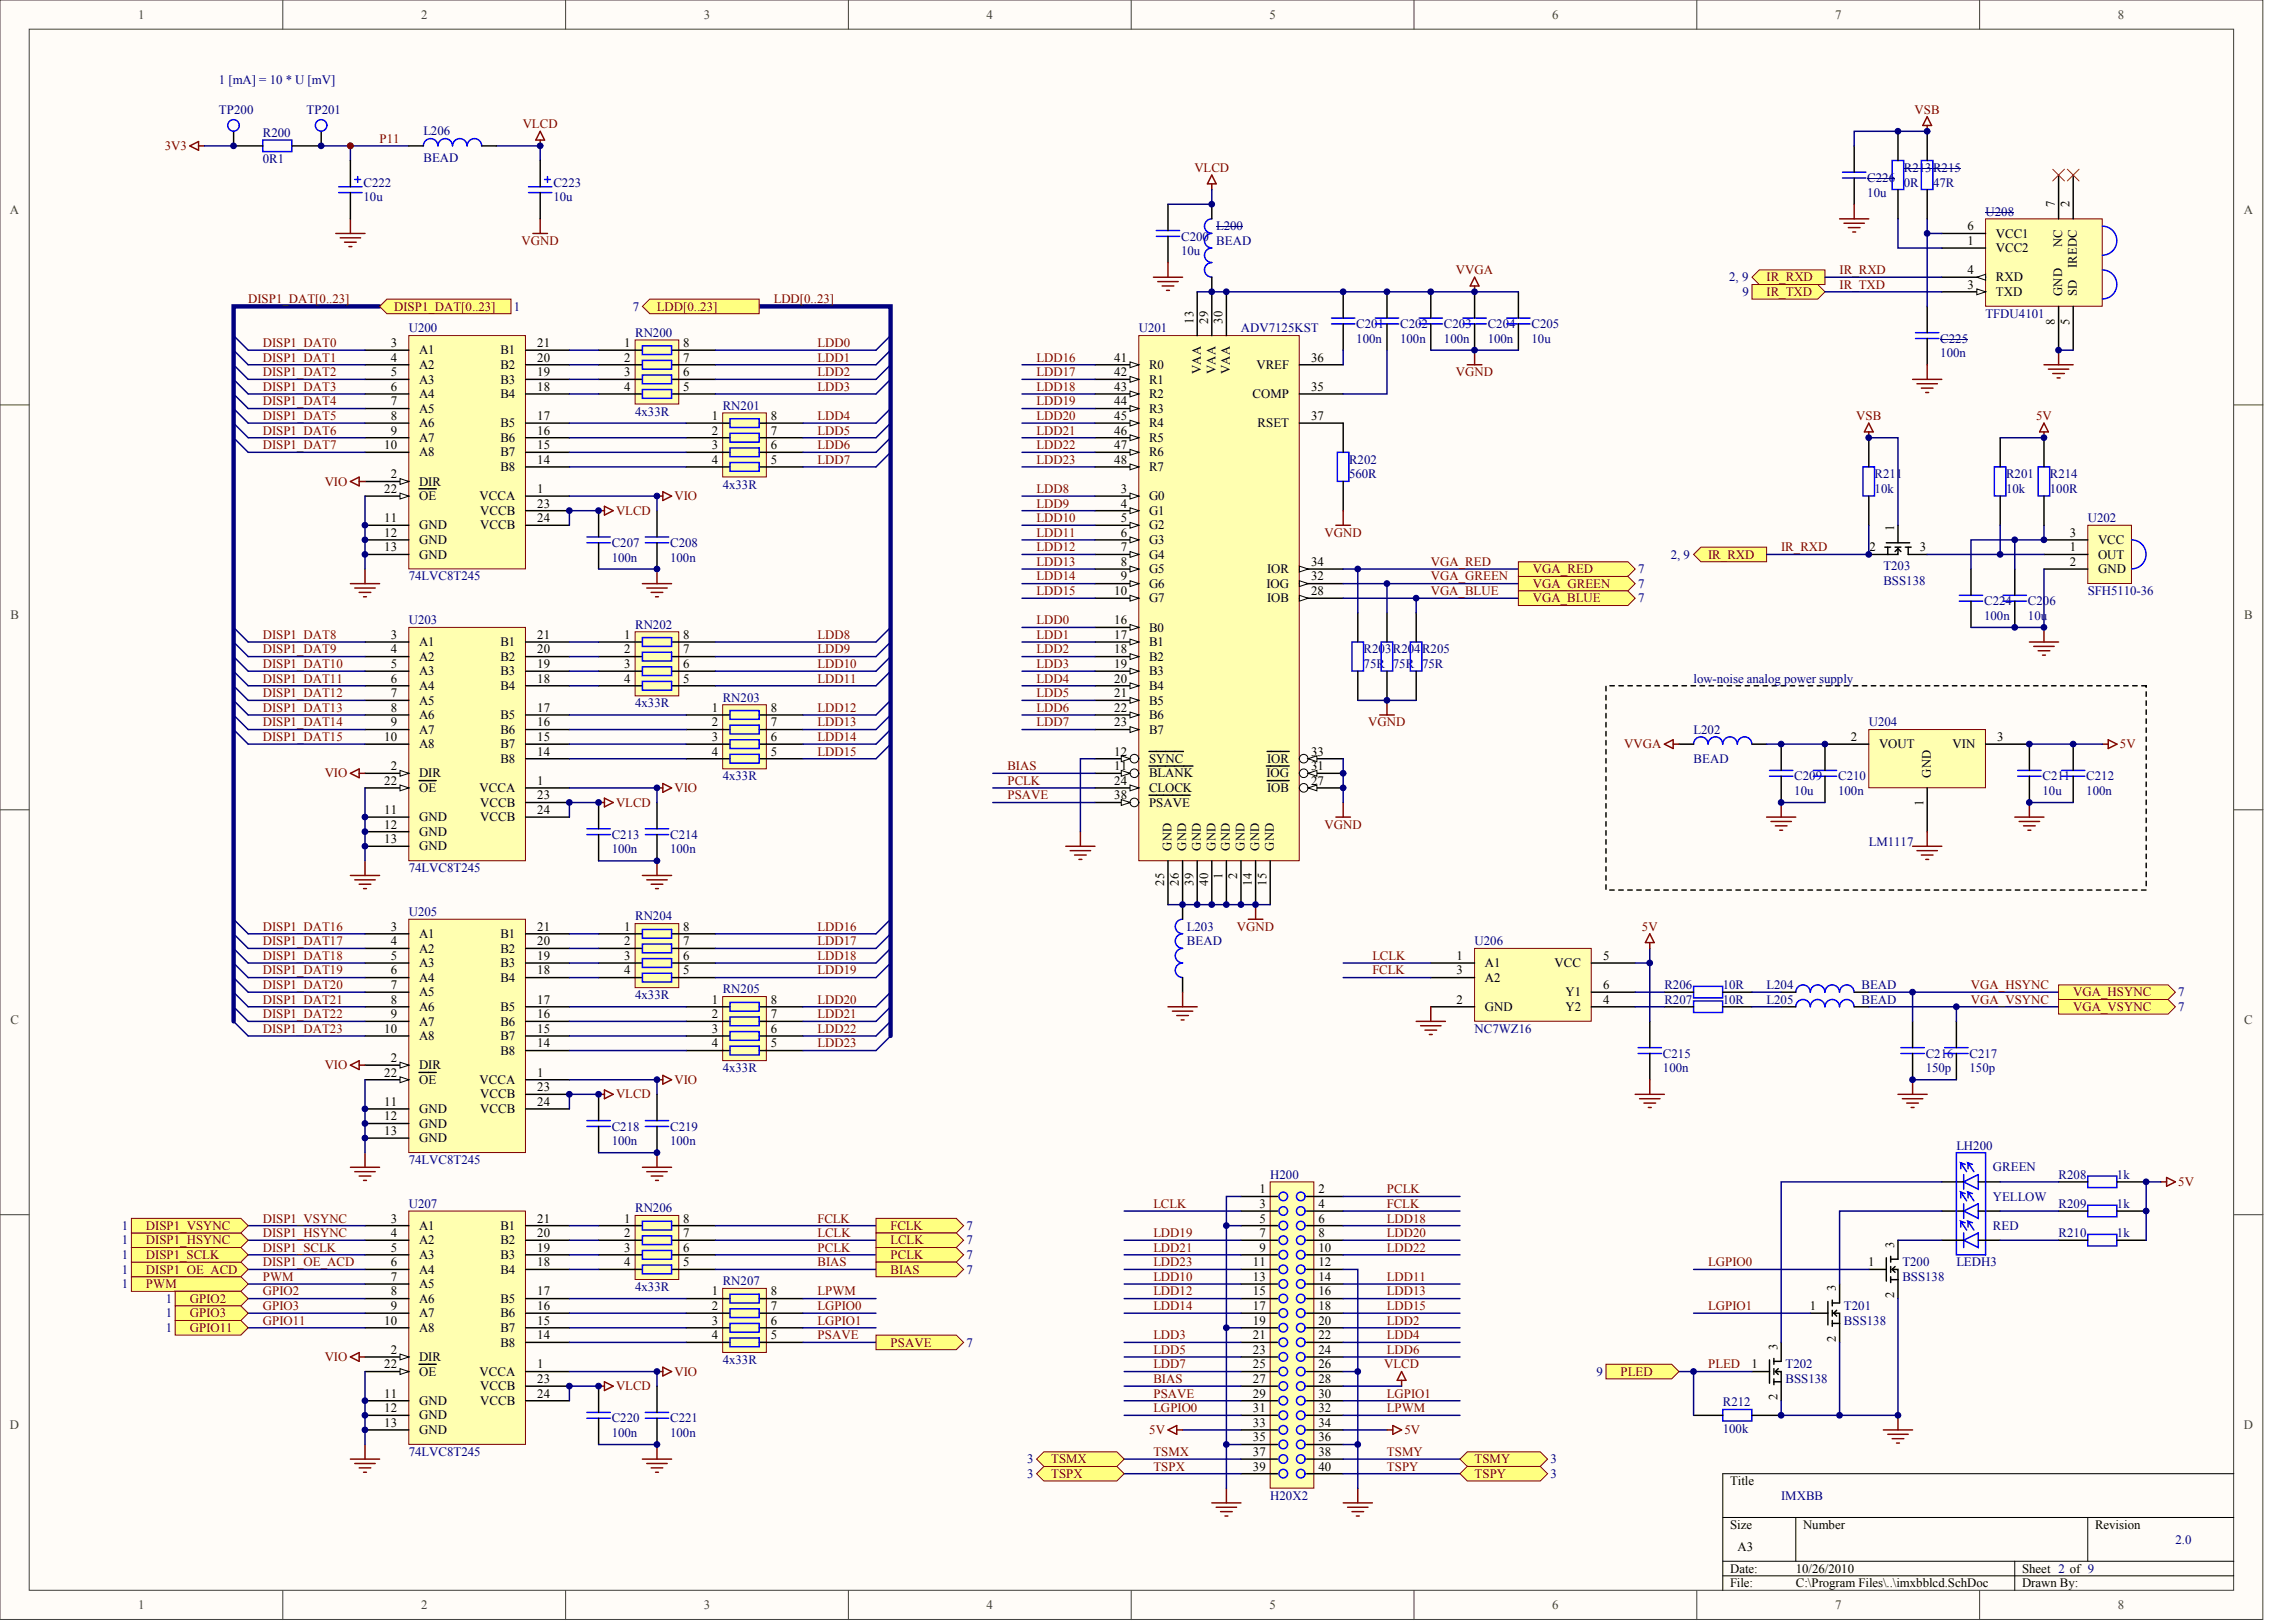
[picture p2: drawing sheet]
<svg xmlns="http://www.w3.org/2000/svg" width="840mm" height="594mm" viewBox="0 0 840 594" stroke-linecap="round" stroke-linejoin="round" font-family="sans-serif">
<defs><g id="words">
<g font-size="4.7" fill="#404040">
<text x="50.6" y="6.9">1</text>
<text x="154.2" y="6.9">2</text>
<text x="257.7" y="6.9">3</text>
<text x="361.3" y="6.9">4</text>
<text x="464.8" y="6.9">5</text>
<text x="568.4" y="6.9">6</text>
<text x="671.9" y="6.9">7</text>
<text x="775.5" y="6.9">8</text>
<text x="3.6" y="78.3">A</text>
<text x="821.6" y="78.3">A</text>
<text x="3.8" y="226.5">B</text>
<text x="821.7" y="226.5">B</text>
<text x="3.8" y="374.7">C</text>
<text x="821.7" y="374.7">C</text>
<text x="3.6" y="522.9">D</text>
<text x="821.6" y="522.9">D</text>
<text x="50.6" y="589">1</text>
<text x="154.2" y="589">2</text>
<text x="257.7" y="589">3</text>
<text x="361.3" y="589">4</text>
<text x="464.8" y="589">5</text>
<text x="568.4" y="589">6</text>
<text x="671.9" y="589">7</text>
<text x="775.5" y="589">8</text>
</g>
<g font-size="4.7" fill="#000080">
<text x="80.2" y="30.9">1 [mA] = 10 * U [mV]</text>
<text x="80.2" y="41.6">TP200</text>
<text x="112.3" y="41.6">TP201</text>
<text x="96.2" y="50.1">R200</text>
<text x="155" y="49.6">L206</text>
<text x="96.2" y="59.7">0R1</text>
<text x="155" y="59.2">BEAD</text>
<text x="697.1" y="62.9">R213</text>
<text x="707.8" y="62.9">R215</text>
<text x="133.1" y="68.3">C222</text>
<text x="202.6" y="68.3">C223</text>
<text x="683.7" y="66.7">C226</text>
<text x="697.1" y="68.3">0R</text>
<text x="707.8" y="68.3">47R</text>
<text x="133.1" y="73.6">10u</text>
<text x="202.6" y="73.6">10u</text>
<text x="683.7" y="72">10u</text>
<text x="727" y="79">U208</text>
<text x="432.5" y="88">C200</text>
<text x="445.3" y="84.3">L200</text>
<text x="445.3" y="89.6">BEAD</text>
<text x="432.5" y="93.4">10u</text>
<text x="633.2" y="103">2, 9</text>
<text x="188.2" y="113.7">1</text>
<text x="231.7" y="113.7">7</text>
<text x="638" y="108.3">9</text>
<text x="727" y="116.3">TFDU4101</text>
<text x="149.7" y="121.7">U200</text>
<text x="232.5" y="123.3">RN200</text>
<text x="417" y="121.7">U201</text>
<text x="454.4" y="121.7">ADV7125KST</text>
<text x="496.6" y="120.1">C201</text>
<text x="496.6" y="125.4">100n</text>
<text x="512.7" y="120.1">C202</text>
<text x="512.7" y="125.4">100n</text>
<text x="528.7" y="120.1">C203</text>
<text x="528.7" y="125.4">100n</text>
<text x="544.8" y="120.1">C204</text>
<text x="544.8" y="125.4">100n</text>
<text x="560.8" y="120.1">C205</text>
<text x="560.8" y="125.4">10u</text>
<text x="710.5" y="125.4">C225</text>
<text x="710.5" y="130.8">100n</text>
<text x="264.6" y="150">RN201</text>
<text x="232.5" y="152.1">4x33R</text>
<text x="494" y="169.8">R202</text>
<text x="264.6" y="178.8">4x33R</text>
<text x="494" y="175.1">560R</text>
<text x="686.4" y="175.1">R211</text>
<text x="734.5" y="175.1">R201</text>
<text x="750.6" y="175.1">R214</text>
<text x="686.4" y="180.4">10k</text>
<text x="734.5" y="180.4">10k</text>
<text x="750.6" y="180.4">100R</text>
<text x="764.5" y="191.1">U202</text>
<text x="224" y="200.2">C207</text>
<text x="245.4" y="200.2">C208</text>
<text x="224" y="205.5">100n</text>
<text x="245.4" y="205.5">100n</text>
<text x="599.8" y="209.8">7</text>
<text x="611.8" y="204.5">2, 9</text>
<text x="689.6" y="208.7">T203</text>
<text x="149.7" y="212.5">74LVC8T245</text>
<text x="599.8" y="215.2">7</text>
<text x="689.6" y="214.1">BSS138</text>
<text x="599.8" y="220.5">7</text>
<text x="726.5" y="221.6">C224</text>
<text x="742.6" y="221.6">C206</text>
<text x="764.5" y="217.8">SFH5110-36</text>
<text x="726.5" y="226.9">100n</text>
<text x="742.6" y="226.9">10u</text>
<text x="149.7" y="228.5">U203</text>
<text x="232.5" y="230.1">RN202</text>
<text x="499.3" y="239.2">R203</text>
<text x="510" y="239.2">R204</text>
<text x="520.7" y="239.2">R205</text>
<text x="499.3" y="244.5">75R</text>
<text x="510" y="244.5">75R</text>
<text x="520.7" y="244.5">75R</text>
<text x="620.1" y="249.9">low-noise analog power supply</text>
<text x="264.6" y="256.8">RN203</text>
<text x="232.5" y="258.9">4x33R</text>
<text x="620.1" y="268.6">L202</text>
<text x="684.3" y="265.9">U204</text>
<text x="620.1" y="279.2">BEAD</text>
<text x="264.6" y="285.7">4x33R</text>
<text x="657" y="285.7">C209</text>
<text x="673.1" y="285.7">C210</text>
<text x="747.9" y="285.7">C211</text>
<text x="763.9" y="285.7">C212</text>
<text x="657" y="291">10u</text>
<text x="673.1" y="291">100n</text>
<text x="747.9" y="291">10u</text>
<text x="763.9" y="291">100n</text>
<text x="224" y="307">C213</text>
<text x="245.4" y="307">C214</text>
<text x="684.3" y="309.7">LM1117</text>
<text x="224" y="312.4">100n</text>
<text x="245.4" y="312.4">100n</text>
<text x="149.7" y="319.3">74LVC8T245</text>
<text x="149.7" y="335.3">U205</text>
<text x="232.5" y="336.9">RN204</text>
<text x="434.6" y="340.7">L203</text>
<text x="434.6" y="346">BEAD</text>
<text x="539.9" y="346">U206</text>
<text x="232.5" y="365.8">4x33R</text>
<text x="264.6" y="363.6">RN205</text>
<text x="609.4" y="362">R206</text>
<text x="630.8" y="362">10R</text>
<text x="646.9" y="362">L204</text>
<text x="681.6" y="362">BEAD</text>
<text x="797.6" y="364.7">7</text>
<text x="609.4" y="367.4">R207</text>
<text x="630.8" y="367.4">10R</text>
<text x="646.9" y="367.4">L205</text>
<text x="681.6" y="367.4">BEAD</text>
<text x="797.6" y="370">7</text>
<text x="539.9" y="378">NC7WZ16</text>
<text x="608.9" y="387.1">C215</text>
<text x="705.1" y="387.1">C216</text>
<text x="721.2" y="387.1">C217</text>
<text x="264.6" y="392.5">4x33R</text>
<text x="608.9" y="392.5">100n</text>
<text x="705.1" y="392.5">150p</text>
<text x="721.2" y="392.5">150p</text>
<text x="224" y="413.8">C218</text>
<text x="245.4" y="413.8">C219</text>
<text x="224" y="419.2">100n</text>
<text x="245.4" y="419.2">100n</text>
<text x="716.4" y="420.8">LH200</text>
<text x="149.7" y="426.1">74LVC8T245</text>
<text x="465.1" y="431.5">H200</text>
<text x="729.7" y="428.8">GREEN</text>
<text x="753.8" y="431.5">R208</text>
<text x="775.2" y="431.5">1k</text>
<text x="149.7" y="442.1">U207</text>
<text x="232.5" y="443.7">RN206</text>
<text x="729.7" y="439.5">YELLOW</text>
<text x="753.8" y="442.1">R209</text>
<text x="775.2" y="442.1">1k</text>
<text x="44.6" y="455.5">1</text>
<text x="44.6" y="450.2">1</text>
<text x="353.9" y="450.2">7</text>
<text x="353.9" y="455.5">7</text>
<text x="729.7" y="450.2">RED</text>
<text x="753.8" y="452.8">R210</text>
<text x="775.2" y="452.8">1k</text>
<text x="44.6" y="460.8">1</text>
<text x="353.9" y="460.8">7</text>
<text x="44.6" y="466.2">1</text>
<text x="353.9" y="466.2">7</text>
<text x="696.6" y="463.5">T200</text>
<text x="716.4" y="463.5">LEDH3</text>
<text x="44.6" y="471.5">1</text>
<text x="232.5" y="472.6">4x33R</text>
<text x="264.6" y="470.4">RN207</text>
<text x="696.6" y="468.8">BSS138</text>
<text x="60.7" y="476.9">1</text>
<text x="675.2" y="479.5">T201</text>
<text x="60.7" y="482.2">1</text>
<text x="675.2" y="484.9">BSS138</text>
<text x="60.7" y="487.5">1</text>
<text x="353.9" y="492.9">7</text>
<text x="264.6" y="499.3">4x33R</text>
<text x="584.6" y="503.6">9</text>
<text x="653.8" y="500.9">T202</text>
<text x="653.8" y="506.2">BSS138</text>
<text x="630.8" y="514.8">R212</text>
<text x="224" y="520.7">C220</text>
<text x="245.4" y="520.7">C221</text>
<text x="224" y="526">100n</text>
<text x="245.4" y="526">100n</text>
<text x="630.8" y="524.4">100k</text>
<text x="149.7" y="532.9">74LVC8T245</text>
<text x="376.1" y="535.6">3</text>
<text x="567.7" y="535.6">3</text>
<text x="376.1" y="540.9">3</text>
<text x="567.7" y="540.9">3</text>
<text x="465.1" y="549">H20X2</text>
<text x="652.2" y="549">IMXBB</text>
<text x="796.5" y="565">2.0</text>
</g>
<g font-size="4.7" fill="#800000">
<text x="701.1" y="41.6">VSB</text>
<text x="191.4" y="46.9">VLCD</text>
<text x="139" y="52.3">P11</text>
<text x="60.3" y="54.9">3V3</text>
<text x="437.4" y="62.9">VLCD</text>
<text x="191" y="89.6">VGND</text>
<text x="533.1" y="100.3">VVGA</text>
<text x="673.6" y="100.3">IR_RXD</text>
<text x="646.9" y="103">IR_RXD</text>
<text x="673.6" y="105.7">IR_TXD</text>
<text x="90.9" y="111">DISP1_DAT[0..23]</text>
<text x="144.3" y="113.7">DISP1_DAT[0..23]</text>
<text x="240.6" y="113.7">LDD[0..23]</text>
<text x="283.3" y="111">LDD[0..23]</text>
<text x="646.9" y="108.3">IR_TXD</text>
<text x="96.2" y="127">DISP1_DAT0</text>
<text x="299.4" y="127">LDD0</text>
<text x="96.2" y="132.4">DISP1_DAT1</text>
<text x="96.2" y="137.7">DISP1_DAT2</text>
<text x="299.4" y="132.4">LDD1</text>
<text x="299.4" y="137.7">LDD2</text>
<text x="379.6" y="132.4">LDD16</text>
<text x="379.6" y="137.7">LDD17</text>
<text x="533.1" y="137.7">VGND</text>
<text x="96.2" y="143">DISP1_DAT3</text>
<text x="299.4" y="143">LDD3</text>
<text x="379.6" y="143">LDD18</text>
<text x="96.2" y="148.4">DISP1_DAT4</text>
<text x="379.6" y="148.4">LDD19</text>
<text x="96.2" y="153.7">DISP1_DAT5</text>
<text x="299.4" y="153.7">LDD4</text>
<text x="379.6" y="153.7">LDD20</text>
<text x="679.7" y="153.7">VSB</text>
<text x="745.5" y="153.7">5V</text>
<text x="96.2" y="159.1">DISP1_DAT6</text>
<text x="299.4" y="159.1">LDD5</text>
<text x="379.6" y="159.1">LDD21</text>
<text x="96.2" y="164.4">DISP1_DAT7</text>
<text x="299.4" y="164.4">LDD6</text>
<text x="379.6" y="164.4">LDD22</text>
<text x="299.4" y="169.8">LDD7</text>
<text x="379.6" y="169.8">LDD23</text>
<text x="118.9" y="177.8">VIO</text>
<text x="247" y="183.1">VIO</text>
<text x="379.6" y="180.4">LDD8</text>
<text x="379.6" y="185.8">LDD9</text>
<text x="225.6" y="188.4">VLCD</text>
<text x="379.6" y="191.1">LDD10</text>
<text x="379.6" y="196.5">LDD11</text>
<text x="485" y="196.5">VGND</text>
<text x="379.6" y="201.8">LDD12</text>
<text x="652.2" y="201.8">IR_RXD</text>
<text x="379.6" y="207.1">LDD13</text>
<text x="523.9" y="207.1">VGA_RED</text>
<text x="561.3" y="209.8">VGA_RED</text>
<text x="625.5" y="204.5">IR_RXD</text>
<text x="379.6" y="212.5">LDD14</text>
<text x="523.9" y="212.5">VGA_GREEN</text>
<text x="561.3" y="215.2">VGA_GREEN</text>
<text x="379.6" y="217.8">LDD15</text>
<text x="523.9" y="217.8">VGA_BLUE</text>
<text x="561.3" y="220.5">VGA_BLUE</text>
<text x="96.2" y="233.8">DISP1_DAT8</text>
<text x="299.4" y="233.8">LDD8</text>
<text x="379.6" y="228.5">LDD0</text>
<text x="379.6" y="233.8">LDD1</text>
<text x="96.2" y="239.2">DISP1_DAT9</text>
<text x="299.4" y="239.2">LDD9</text>
<text x="379.6" y="239.2">LDD2</text>
<text x="96.2" y="244.5">DISP1_DAT10</text>
<text x="299.4" y="244.5">LDD10</text>
<text x="379.6" y="244.5">LDD3</text>
<text x="96.2" y="249.9">DISP1_DAT11</text>
<text x="299.4" y="249.9">LDD11</text>
<text x="379.6" y="249.9">LDD4</text>
<text x="96.2" y="255.2">DISP1_DAT12</text>
<text x="379.6" y="255.2">LDD5</text>
<text x="96.2" y="260.5">DISP1_DAT13</text>
<text x="299.4" y="260.5">LDD12</text>
<text x="379.6" y="260.5">LDD6</text>
<text x="96.2" y="265.9">DISP1_DAT14</text>
<text x="299.4" y="265.9">LDD13</text>
<text x="379.6" y="265.9">LDD7</text>
<text x="501" y="265.9">VGND</text>
<text x="96.2" y="271.2">DISP1_DAT15</text>
<text x="299.4" y="271.2">LDD14</text>
<text x="594.7" y="273.9">VVGA</text>
<text x="776.2" y="273.9">5V</text>
<text x="299.4" y="276.6">LDD15</text>
<text x="368.9" y="281.9">BIAS</text>
<text x="118.9" y="284.6">VIO</text>
<text x="368.9" y="287.3">PCLK</text>
<text x="247" y="289.9">VIO</text>
<text x="368.9" y="292.6">PSAVE</text>
<text x="225.6" y="295.3">VLCD</text>
<text x="485" y="303.3">VGND</text>
<text x="96.2" y="340.7">DISP1_DAT16</text>
<text x="299.4" y="340.7">LDD16</text>
<text x="452.9" y="340.7">VGND</text>
<text x="601.2" y="340.7">5V</text>
<text x="96.2" y="346">DISP1_DAT17</text>
<text x="299.4" y="346">LDD17</text>
<text x="96.2" y="351.3">DISP1_DAT18</text>
<text x="299.4" y="351.3">LDD18</text>
<text x="502.5" y="351.3">LCLK</text>
<text x="96.2" y="356.7">DISP1_DAT19</text>
<text x="299.4" y="356.7">LDD19</text>
<text x="502.5" y="356.7">FCLK</text>
<text x="96.2" y="362">DISP1_DAT20</text>
<text x="721.7" y="362">VGA_HSYNC</text>
<text x="759.1" y="364.7">VGA_HSYNC</text>
<text x="96.2" y="367.4">DISP1_DAT21</text>
<text x="299.4" y="367.4">LDD20</text>
<text x="721.7" y="367.4">VGA_VSYNC</text>
<text x="759.1" y="370">VGA_VSYNC</text>
<text x="96.2" y="372.7">DISP1_DAT22</text>
<text x="299.4" y="372.7">LDD21</text>
<text x="96.2" y="378">DISP1_DAT23</text>
<text x="299.4" y="378">LDD22</text>
<text x="299.4" y="383.4">LDD23</text>
<text x="118.9" y="391.4">VIO</text>
<text x="247" y="396.7">VIO</text>
<text x="225.6" y="402.1">VLCD</text>
<text x="507.9" y="436.8">PCLK</text>
<text x="797.6" y="434.1">5V</text>
<text x="422.3" y="442.1">LCLK</text>
<text x="507.9" y="442.1">FCLK</text>
<text x="96.2" y="447.5">DISP1_VSYNC</text>
<text x="299.4" y="447.5">FCLK</text>
<text x="507.9" y="447.5">LDD18</text>
<text x="53.5" y="455.5">DISP1_HSYNC</text>
<text x="53.5" y="450.2">DISP1_VSYNC</text>
<text x="96.2" y="452.8">DISP1_HSYNC</text>
<text x="299.4" y="452.8">LCLK</text>
<text x="326.1" y="450.2">FCLK</text>
<text x="326.1" y="455.5">LCLK</text>
<text x="422.3" y="452.8">LDD19</text>
<text x="507.9" y="452.8">LDD20</text>
<text x="53.5" y="460.8">DISP1_SCLK</text>
<text x="96.2" y="458.2">DISP1_SCLK</text>
<text x="299.4" y="458.2">PCLK</text>
<text x="326.1" y="460.8">PCLK</text>
<text x="422.3" y="458.2">LDD21</text>
<text x="507.9" y="458.2">LDD22</text>
<text x="53.5" y="466.2">DISP1_OE_ACD</text>
<text x="96.2" y="463.5">DISP1_OE_ACD</text>
<text x="299.4" y="463.5">BIAS</text>
<text x="326.1" y="466.2">BIAS</text>
<text x="422.3" y="463.5">LDD23</text>
<text x="625.5" y="463.5">LGPIO0</text>
<text x="53.5" y="471.5">PWM</text>
<text x="96.2" y="468.8">PWM</text>
<text x="422.3" y="468.8">LDD10</text>
<text x="507.9" y="468.8">LDD11</text>
<text x="69.5" y="476.9">GPIO2</text>
<text x="96.2" y="474.2">GPIO2</text>
<text x="96.2" y="479.5">GPIO3</text>
<text x="299.4" y="474.2">LPWM</text>
<text x="299.4" y="479.5">LGPIO0</text>
<text x="422.3" y="474.2">LDD12</text>
<text x="422.3" y="479.5">LDD14</text>
<text x="507.9" y="474.2">LDD13</text>
<text x="507.9" y="479.5">LDD15</text>
<text x="625.5" y="479.5">LGPIO1</text>
<text x="69.5" y="482.2">GPIO3</text>
<text x="96.2" y="484.9">GPIO11</text>
<text x="299.4" y="484.9">LGPIO1</text>
<text x="507.9" y="484.9">LDD2</text>
<text x="69.5" y="487.5">GPIO11</text>
<text x="299.4" y="490.2">PSAVE</text>
<text x="422.3" y="490.2">LDD3</text>
<text x="507.9" y="490.2">LDD4</text>
<text x="326.1" y="492.9">PSAVE</text>
<text x="422.3" y="495.6">LDD5</text>
<text x="507.9" y="495.6">LDD6</text>
<text x="118.9" y="498.2">VIO</text>
<text x="247" y="503.6">VIO</text>
<text x="422.3" y="500.9">LDD7</text>
<text x="506.8" y="500.9">VLCD</text>
<text x="593.4" y="503.6">PLED</text>
<text x="625.5" y="500.9">PLED</text>
<text x="225.6" y="508.9">VLCD</text>
<text x="422.3" y="506.2">BIAS</text>
<text x="422.3" y="511.6">PSAVE</text>
<text x="507.9" y="511.6">LGPIO1</text>
<text x="422.3" y="516.9">LGPIO0</text>
<text x="507.9" y="516.9">LPWM</text>
<text x="420.8" y="524.9">5V</text>
<text x="514.3" y="524.9">5V</text>
<text x="422.3" y="532.9">TSMX</text>
<text x="507.9" y="532.9">TSMY</text>
<text x="384.9" y="535.6">TSMX</text>
<text x="422.3" y="538.3">TSPX</text>
<text x="507.9" y="538.3">TSPY</text>
<text x="539.9" y="535.6">TSMY</text>
<text x="384.9" y="540.9">TSPX</text>
<text x="539.9" y="540.9">TSPY</text>
</g>
<g font-size="4.7">
<text x="720.4" y="89.6">1</text>
<text x="720.4" y="84.3">6</text>
<text x="730.8" y="87">VCC1</text>
<text x="730.8" y="92.3">VCC2</text>
<text x="720.4" y="100.3">4</text>
<text x="720.4" y="105.7">3</text>
<text x="730.8" y="103">RXD</text>
<text x="730.8" y="108.3">TXD</text>
<text x="143.1" y="127">3</text>
<text x="153.4" y="129.7">A1</text>
<text x="183.2" y="129.7">B1</text>
<text x="196.7" y="127">21</text>
<text x="228.6" y="127">1</text>
<text x="250.2" y="127">8</text>
<text x="143.1" y="132.4">4</text>
<text x="143.1" y="137.7">5</text>
<text x="153.4" y="135">A2</text>
<text x="183.2" y="135">B2</text>
<text x="196.7" y="137.7">19</text>
<text x="196.7" y="132.4">20</text>
<text x="228.6" y="132.4">2</text>
<text x="228.6" y="137.7">3</text>
<text x="250.2" y="137.7">6</text>
<text x="250.2" y="132.4">7</text>
<text x="408" y="132.4">41</text>
<text x="408" y="137.7">42</text>
<text x="420.7" y="135">R0</text>
<text x="460.1" y="135">VREF</text>
<text x="480.1" y="132.4">36</text>
<text x="143.1" y="143">6</text>
<text x="153.4" y="140.4">A3</text>
<text x="183.2" y="140.4">B3</text>
<text x="196.7" y="143">18</text>
<text x="228.6" y="143">4</text>
<text x="250.2" y="143">5</text>
<text x="408" y="143">43</text>
<text x="420.7" y="140.4">R1</text>
<text x="480.1" y="143">35</text>
<text x="143.1" y="148.4">7</text>
<text x="153.4" y="145.7">A4</text>
<text x="183.2" y="145.7">B4</text>
<text x="408" y="148.4">44</text>
<text x="420.7" y="145.7">R2</text>
<text x="458.6" y="145.7">COMP</text>
<text x="143.1" y="153.7">8</text>
<text x="153.4" y="151.1">A5</text>
<text x="196.7" y="153.7">17</text>
<text x="260.7" y="153.7">1</text>
<text x="282.3" y="153.7">8</text>
<text x="408" y="153.7">45</text>
<text x="420.7" y="151.1">R3</text>
<text x="480.1" y="153.7">37</text>
<text x="143.1" y="159.1">9</text>
<text x="153.4" y="156.4">A6</text>
<text x="153.4" y="161.7">A7</text>
<text x="183.2" y="161.7">B6</text>
<text x="183.2" y="156.4">B5</text>
<text x="196.7" y="159.1">16</text>
<text x="260.7" y="159.1">2</text>
<text x="282.3" y="159.1">7</text>
<text x="408" y="159.1">46</text>
<text x="420.7" y="156.4">R4</text>
<text x="420.7" y="161.7">R5</text>
<text x="460.5" y="156.4">RSET</text>
<text x="140.7" y="164.4">10</text>
<text x="153.4" y="167.1">A8</text>
<text x="183.2" y="167.1">B7</text>
<text x="196.7" y="164.4">15</text>
<text x="260.7" y="164.4">3</text>
<text x="282.3" y="164.4">6</text>
<text x="408" y="164.4">47</text>
<text x="420.7" y="167.1">R6</text>
<text x="183.2" y="172.4">B8</text>
<text x="196.7" y="169.8">14</text>
<text x="260.7" y="169.8">4</text>
<text x="282.3" y="169.8">5</text>
<text x="408" y="169.8">48</text>
<text x="420.7" y="172.4">R7</text>
<text x="143.1" y="175.1">2</text>
<text x="153.4" y="177.8">DIR</text>
<text x="140.7" y="180.4">22</text>
<text x="153.4" y="183.1">OE</text>
<text x="175.6" y="183.1">VCCA</text>
<text x="196.7" y="185.8">23</text>
<text x="196.7" y="180.4">1</text>
<text x="410.4" y="180.4">3</text>
<text x="410.4" y="185.8">4</text>
<text x="420.7" y="183.1">G0</text>
<text x="140.7" y="191.1">11</text>
<text x="175.8" y="188.4">VCCB</text>
<text x="196.7" y="191.1">24</text>
<text x="410.4" y="191.1">5</text>
<text x="420.7" y="188.4">G1</text>
<text x="140.7" y="196.5">12</text>
<text x="153.4" y="193.8">GND</text>
<text x="175.8" y="193.8">VCCB</text>
<text x="410.4" y="196.5">6</text>
<text x="420.7" y="193.8">G2</text>
<text x="757.8" y="196.5">3</text>
<text x="140.7" y="201.8">13</text>
<text x="153.4" y="199.1">GND</text>
<text x="410.4" y="201.8">7</text>
<text x="420.7" y="199.1">G3</text>
<text x="684.6" y="201.8">2</text>
<text x="703" y="201.8">3</text>
<text x="757.8" y="201.8">1</text>
<text x="768.2" y="199.1">VCC</text>
<text x="153.4" y="204.5">GND</text>
<text x="410.4" y="207.1">8</text>
<text x="420.7" y="204.5">G4</text>
<text x="420.7" y="209.8">G5</text>
<text x="464" y="209.8">IOR</text>
<text x="480.1" y="207.1">34</text>
<text x="757.8" y="207.1">2</text>
<text x="768.2" y="204.5">OUT</text>
<text x="768.2" y="209.8">GND</text>
<text x="410.4" y="212.5">9</text>
<text x="420.7" y="215.2">G6</text>
<text x="463.7" y="215.2">IOG</text>
<text x="480.1" y="212.5">32</text>
<text x="408" y="217.8">10</text>
<text x="420.7" y="220.5">G7</text>
<text x="464" y="220.5">IOB</text>
<text x="480.1" y="217.8">28</text>
<text x="143.1" y="233.8">3</text>
<text x="196.7" y="233.8">21</text>
<text x="228.6" y="233.8">1</text>
<text x="250.2" y="233.8">8</text>
<text x="408" y="228.5">16</text>
<text x="408" y="233.8">17</text>
<text x="420.7" y="231.2">B0</text>
<text x="143.1" y="239.2">4</text>
<text x="153.4" y="236.5">A1</text>
<text x="183.2" y="236.5">B1</text>
<text x="196.7" y="239.2">20</text>
<text x="228.6" y="239.2">2</text>
<text x="250.2" y="239.2">7</text>
<text x="408" y="239.2">18</text>
<text x="420.7" y="236.5">B1</text>
<text x="143.1" y="244.5">5</text>
<text x="153.4" y="241.9">A2</text>
<text x="183.2" y="241.9">B2</text>
<text x="196.7" y="244.5">19</text>
<text x="228.6" y="244.5">3</text>
<text x="250.2" y="244.5">6</text>
<text x="408" y="244.5">19</text>
<text x="420.7" y="241.9">B2</text>
<text x="143.1" y="249.9">6</text>
<text x="153.4" y="247.2">A3</text>
<text x="183.2" y="247.2">B3</text>
<text x="196.7" y="249.9">18</text>
<text x="228.6" y="249.9">4</text>
<text x="250.2" y="249.9">5</text>
<text x="408" y="249.9">20</text>
<text x="420.7" y="247.2">B3</text>
<text x="143.1" y="255.2">7</text>
<text x="153.4" y="252.5">A4</text>
<text x="153.4" y="257.9">A5</text>
<text x="183.2" y="252.5">B4</text>
<text x="408" y="255.2">21</text>
<text x="420.7" y="252.5">B4</text>
<text x="420.7" y="257.9">B5</text>
<text x="143.1" y="260.5">8</text>
<text x="153.4" y="263.2">A6</text>
<text x="183.2" y="263.2">B5</text>
<text x="196.7" y="260.5">17</text>
<text x="260.7" y="260.5">1</text>
<text x="282.3" y="260.5">8</text>
<text x="408" y="260.5">22</text>
<text x="420.7" y="263.2">B6</text>
<text x="143.1" y="265.9">9</text>
<text x="153.4" y="268.6">A7</text>
<text x="183.2" y="268.6">B6</text>
<text x="196.7" y="265.9">16</text>
<text x="260.7" y="265.9">2</text>
<text x="282.3" y="265.9">7</text>
<text x="408" y="265.9">23</text>
<text x="420.7" y="268.6">B7</text>
<text x="140.7" y="271.2">10</text>
<text x="153.4" y="273.9">A8</text>
<text x="183.2" y="273.9">B7</text>
<text x="196.7" y="271.2">15</text>
<text x="260.7" y="271.2">3</text>
<text x="282.3" y="271.2">6</text>
<text x="677.7" y="271.2">2</text>
<text x="688" y="273.9">VOUT</text>
<text x="715" y="273.9">VIN</text>
<text x="731.3" y="271.2">3</text>
<text x="143.1" y="281.9">2</text>
<text x="183.2" y="279.2">B8</text>
<text x="196.7" y="276.6">14</text>
<text x="260.7" y="276.6">4</text>
<text x="282.3" y="276.6">5</text>
<text x="408" y="276.6">12</text>
<text x="408" y="281.9">11</text>
<text x="420.7" y="279.2">SYNC</text>
<text x="464" y="279.2">IOR</text>
<text x="480.1" y="281.9">31</text>
<text x="480.1" y="276.6">33</text>
<text x="140.7" y="287.3">22</text>
<text x="153.4" y="284.6">DIR</text>
<text x="196.7" y="287.3">1</text>
<text x="408" y="287.3">24</text>
<text x="420.7" y="284.6">BLANK</text>
<text x="463.7" y="284.6">IOG</text>
<text x="480.1" y="287.3">27</text>
<text x="153.4" y="289.9">OE</text>
<text x="175.6" y="289.9">VCCA</text>
<text x="196.7" y="292.6">23</text>
<text x="408" y="292.6">38</text>
<text x="420.7" y="289.9">CLOCK</text>
<text x="464" y="289.9">IOB</text>
<text x="140.7" y="297.9">11</text>
<text x="175.8" y="295.3">VCCB</text>
<text x="196.7" y="297.9">24</text>
<text x="420.7" y="295.3">PSAVE</text>
<text x="140.7" y="303.3">12</text>
<text x="153.4" y="300.6">GND</text>
<text x="153.4" y="305.9">GND</text>
<text x="175.8" y="300.6">VCCB</text>
<text x="140.7" y="308.6">13</text>
<text x="153.4" y="311.3">GND</text>
<text x="143.1" y="340.7">3</text>
<text x="196.7" y="340.7">21</text>
<text x="228.6" y="340.7">1</text>
<text x="250.2" y="340.7">8</text>
<text x="143.1" y="346">4</text>
<text x="153.4" y="343.3">A1</text>
<text x="183.2" y="343.3">B1</text>
<text x="196.7" y="346">20</text>
<text x="228.6" y="346">2</text>
<text x="250.2" y="346">7</text>
<text x="143.1" y="351.3">5</text>
<text x="153.4" y="348.7">A2</text>
<text x="183.2" y="348.7">B2</text>
<text x="196.7" y="351.3">19</text>
<text x="228.6" y="351.3">3</text>
<text x="250.2" y="351.3">6</text>
<text x="533.3" y="351.3">1</text>
<text x="587" y="351.3">5</text>
<text x="143.1" y="356.7">6</text>
<text x="153.4" y="354">A3</text>
<text x="153.4" y="359.4">A4</text>
<text x="183.2" y="359.4">B4</text>
<text x="183.2" y="354">B3</text>
<text x="196.7" y="356.7">18</text>
<text x="228.6" y="356.7">4</text>
<text x="250.2" y="356.7">5</text>
<text x="533.3" y="356.7">3</text>
<text x="543.7" y="354">A1</text>
<text x="543.7" y="359.4">A2</text>
<text x="569.2" y="354">VCC</text>
<text x="143.1" y="362">7</text>
<text x="153.4" y="364.7">A5</text>
<text x="573.2" y="364.7">Y1</text>
<text x="587" y="362">6</text>
<text x="143.1" y="367.4">8</text>
<text x="153.4" y="370">A6</text>
<text x="183.2" y="370">B5</text>
<text x="196.7" y="367.4">17</text>
<text x="260.7" y="367.4">1</text>
<text x="282.3" y="367.4">8</text>
<text x="533.3" y="367.4">2</text>
<text x="543.7" y="370">GND</text>
<text x="573.2" y="370">Y2</text>
<text x="587" y="367.4">4</text>
<text x="143.1" y="372.7">9</text>
<text x="153.4" y="375.4">A7</text>
<text x="183.2" y="375.4">B6</text>
<text x="196.7" y="372.7">16</text>
<text x="260.7" y="372.7">2</text>
<text x="282.3" y="372.7">7</text>
<text x="140.7" y="378">10</text>
<text x="153.4" y="380.7">A8</text>
<text x="183.2" y="380.7">B7</text>
<text x="196.7" y="383.4">14</text>
<text x="196.7" y="378">15</text>
<text x="260.7" y="378">3</text>
<text x="260.7" y="383.4">4</text>
<text x="282.3" y="383.4">5</text>
<text x="282.3" y="378">6</text>
<text x="143.1" y="388.7">2</text>
<text x="183.2" y="386.1">B8</text>
<text x="140.7" y="394.1">22</text>
<text x="153.4" y="391.4">DIR</text>
<text x="196.7" y="394.1">1</text>
<text x="153.4" y="396.7">OE</text>
<text x="175.6" y="396.7">VCCA</text>
<text x="196.7" y="399.4">23</text>
<text x="140.7" y="404.8">11</text>
<text x="153.4" y="407.4">GND</text>
<text x="175.8" y="402.1">VCCB</text>
<text x="175.8" y="407.4">VCCB</text>
<text x="196.7" y="404.8">24</text>
<text x="140.7" y="410.1">12</text>
<text x="153.4" y="412.8">GND</text>
<text x="140.7" y="415.4">13</text>
<text x="153.4" y="418.1">GND</text>
<text x="461.1" y="436.8">1</text>
<text x="482.7" y="436.8">2</text>
<text x="461.1" y="442.1">3</text>
<text x="482.7" y="442.1">4</text>
<text x="143.1" y="447.5">3</text>
<text x="196.7" y="447.5">21</text>
<text x="228.6" y="447.5">1</text>
<text x="250.2" y="447.5">8</text>
<text x="461.1" y="447.5">5</text>
<text x="482.7" y="447.5">6</text>
<text x="143.1" y="452.8">4</text>
<text x="153.4" y="450.2">A1</text>
<text x="153.4" y="455.5">A2</text>
<text x="183.2" y="455.5">B2</text>
<text x="183.2" y="450.2">B1</text>
<text x="196.7" y="452.8">20</text>
<text x="228.6" y="452.8">2</text>
<text x="250.2" y="452.8">7</text>
<text x="461.1" y="452.8">7</text>
<text x="482.7" y="452.8">8</text>
<text x="143.1" y="458.2">5</text>
<text x="153.4" y="460.8">A3</text>
<text x="183.2" y="460.8">B3</text>
<text x="196.7" y="458.2">19</text>
<text x="228.6" y="458.2">3</text>
<text x="250.2" y="458.2">6</text>
<text x="461.1" y="458.2">9</text>
<text x="482.7" y="458.2">10</text>
<text x="143.1" y="463.5">6</text>
<text x="153.4" y="466.2">A4</text>
<text x="183.2" y="466.2">B4</text>
<text x="196.7" y="463.5">18</text>
<text x="228.6" y="463.5">4</text>
<text x="250.2" y="463.5">5</text>
<text x="458.8" y="463.5">11</text>
<text x="482.7" y="463.5">12</text>
<text x="684.1" y="463.5">1</text>
<text x="143.1" y="468.8">7</text>
<text x="153.4" y="471.5">A5</text>
<text x="458.8" y="468.8">13</text>
<text x="482.7" y="468.8">14</text>
<text x="143.1" y="474.2">8</text>
<text x="143.1" y="479.5">9</text>
<text x="153.4" y="476.9">A6</text>
<text x="183.2" y="476.9">B5</text>
<text x="196.7" y="479.5">16</text>
<text x="196.7" y="474.2">17</text>
<text x="260.7" y="474.2">1</text>
<text x="260.7" y="479.5">2</text>
<text x="282.3" y="479.5">7</text>
<text x="282.3" y="474.2">8</text>
<text x="458.8" y="474.2">15</text>
<text x="458.8" y="479.5">17</text>
<text x="482.7" y="474.2">16</text>
<text x="482.7" y="479.5">18</text>
<text x="662.7" y="479.5">1</text>
<text x="140.7" y="484.9">10</text>
<text x="153.4" y="482.2">A7</text>
<text x="183.2" y="482.2">B6</text>
<text x="196.7" y="484.9">15</text>
<text x="260.7" y="484.9">3</text>
<text x="282.3" y="484.9">6</text>
<text x="458.8" y="484.9">19</text>
<text x="482.7" y="484.9">20</text>
<text x="153.4" y="487.5">A8</text>
<text x="183.2" y="487.5">B7</text>
<text x="196.7" y="490.2">14</text>
<text x="260.7" y="490.2">4</text>
<text x="282.3" y="490.2">5</text>
<text x="458.8" y="490.2">21</text>
<text x="482.7" y="490.2">22</text>
<text x="143.1" y="495.6">2</text>
<text x="183.2" y="492.9">B8</text>
<text x="458.8" y="495.6">23</text>
<text x="482.7" y="495.6">24</text>
<text x="140.7" y="500.9">22</text>
<text x="153.4" y="498.2">DIR</text>
<text x="153.4" y="503.6">OE</text>
<text x="175.6" y="503.6">VCCA</text>
<text x="196.7" y="500.9">1</text>
<text x="458.8" y="500.9">25</text>
<text x="482.7" y="500.9">26</text>
<text x="641.3" y="500.9">1</text>
<text x="175.8" y="508.9">VCCB</text>
<text x="196.7" y="506.2">23</text>
<text x="458.8" y="506.2">27</text>
<text x="482.7" y="506.2">28</text>
<text x="140.7" y="511.6">11</text>
<text x="153.4" y="514.2">GND</text>
<text x="175.8" y="514.2">VCCB</text>
<text x="196.7" y="511.6">24</text>
<text x="458.8" y="511.6">29</text>
<text x="482.7" y="511.6">30</text>
<text x="140.7" y="516.9">12</text>
<text x="153.4" y="519.6">GND</text>
<text x="458.8" y="516.9">31</text>
<text x="482.7" y="516.9">32</text>
<text x="140.7" y="522.3">13</text>
<text x="153.4" y="524.9">GND</text>
<text x="458.8" y="522.3">33</text>
<text x="458.8" y="527.6">35</text>
<text x="482.7" y="522.3">34</text>
<text x="482.7" y="527.6">36</text>
<text x="458.8" y="532.9">37</text>
<text x="482.7" y="532.9">38</text>
<text x="458.8" y="538.3">39</text>
<text x="482.7" y="538.3">40</text>
<text x="633.5" y="543.6">Title</text>
<text x="633.5" y="559.6">Size</text>
<text x="660.2" y="559.6">Number</text>
<text x="767.1" y="559.6">Revision</text>
<text x="636.2" y="567.7">A3</text>
<text x="633.5" y="575.7">Date:</text>
<text x="657.5" y="575.7">10/26/2010</text>
<text x="740.4" y="575.7">Sheet 2 of 9</text>
<text x="633.5" y="581">File:</text>
<text x="657.5" y="581">C:\Program Files\..\imxbblcd.SchDoc</text>
<text x="740.4" y="581">Drawn By:</text>
</g>
<g font-size="4.6">
<text x="752.4" y="75.8" transform="rotate(-90 752.4 75.8)">7</text>
<text x="757.8" y="75.8" transform="rotate(-90 757.8 75.8)">2</text>
<text x="755.1" y="90.5" transform="rotate(-90 755.1 90.5)">NC</text>
<text x="760.4" y="98.3" transform="rotate(-90 760.4 98.3)">IREDC</text>
<text x="755.1" y="108.4" transform="rotate(-90 755.1 108.4)">GND</text>
<text x="760.4" y="108.4" transform="rotate(-90 760.4 108.4)">SD</text>
<text x="437" y="118.6" transform="rotate(-90 437 118.6)">13</text>
<text x="442.3" y="118.6" transform="rotate(-90 442.3 118.6)">29</text>
<text x="447.7" y="118.6" transform="rotate(-90 447.7 118.6)">30</text>
<text x="752.4" y="118.8" transform="rotate(-90 752.4 118.8)">8</text>
<text x="757.8" y="118.8" transform="rotate(-90 757.8 118.8)">5</text>
<text x="439.7" y="137" transform="rotate(-90 439.7 137)">VAA</text>
<text x="445" y="137" transform="rotate(-90 445 137)">VAA</text>
<text x="450.4" y="137" transform="rotate(-90 450.4 137)">VAA</text>
<text x="693.6" y="194.4" transform="rotate(-90 693.6 194.4)">1</text>
<text x="707" y="284.7" transform="rotate(-90 707 284.7)">GND</text>
<text x="704.3" y="295.1" transform="rotate(-90 704.3 295.1)">1</text>
<text x="429" y="311.4" transform="rotate(-90 429 311.4)">GND</text>
<text x="434.3" y="311.4" transform="rotate(-90 434.3 311.4)">GND</text>
<text x="439.7" y="311.4" transform="rotate(-90 439.7 311.4)">GND</text>
<text x="445" y="311.4" transform="rotate(-90 445 311.4)">GND</text>
<text x="450.4" y="311.4" transform="rotate(-90 450.4 311.4)">GND</text>
<text x="455.7" y="311.4" transform="rotate(-90 455.7 311.4)">GND</text>
<text x="461.1" y="311.4" transform="rotate(-90 461.1 311.4)">GND</text>
<text x="466.4" y="311.4" transform="rotate(-90 466.4 311.4)">GND</text>
<text x="447.7" y="321.8" transform="rotate(-90 447.7 321.8)">1</text>
<text x="453" y="321.8" transform="rotate(-90 453 321.8)">2</text>
<text x="426.3" y="324.2" transform="rotate(-90 426.3 324.2)">25</text>
<text x="431.7" y="324.2" transform="rotate(-90 431.7 324.2)">26</text>
<text x="437" y="324.2" transform="rotate(-90 437 324.2)">39</text>
<text x="442.3" y="324.2" transform="rotate(-90 442.3 324.2)">40</text>
<text x="458.4" y="324.2" transform="rotate(-90 458.4 324.2)">14</text>
<text x="463.7" y="324.2" transform="rotate(-90 463.7 324.2)">15</text>
<text x="693.6" y="456.6" transform="rotate(-90 693.6 456.6)">3</text>
<text x="672.2" y="472.7" transform="rotate(-90 672.2 472.7)">3</text>
<text x="693.6" y="475.1" transform="rotate(-90 693.6 475.1)">2</text>
<text x="672.2" y="491.1" transform="rotate(-90 672.2 491.1)">2</text>
<text x="650.8" y="494" transform="rotate(-90 650.8 494)">3</text>
<text x="650.8" y="512.5" transform="rotate(-90 650.8 512.5)">2</text>
</g>
</g></defs>
<g fill="#fffcf8" stroke="#404040" stroke-width=".37">
<path d="M0 0h828.6v592.8h-828.6z"/>
<path d="M10.7 10.7h807.2v571.4h-807.2z"/>
</g>
<g fill="none" stroke="#404040" stroke-width=".37">
<path d="M103.6 0v10.7M207.1 0v10.7M310.7 0v10.7M414.2 0v10.7M517.8 0v10.7M621.3 0v10.7M724.9 0v10.7M0 148.2h10.7M817.9 148.2h10.7M0 296.4h10.7M817.9 296.4h10.7M0 444.6h10.7"/>
<path d="M817.9 444.6h10.7M103.6 582.2v10.6M207.1 582.2v10.6M310.7 582.2v10.6M414.2 582.2v10.6M517.8 582.2v10.6M621.3 582.2v10.6M724.9 582.2v10.6"/>
</g>
<path d="M817.9 539.4h-187.1v42.8M630.8 555.5h187.1M657.5 555.5v16M764.5 555.5v16M630.8 571.5h187.1M630.8 576.8h187.1M737.7 571.5v10.7" fill="none" stroke="#000" stroke-width=".37"/>
<circle cx="128.3" cy="53.4" r="1.04" fill="#000080" stroke="#000080" stroke-width=".37"/>
<path d="M417 122.8h58.7v192.3h-58.7z" fill="#ffffb0" stroke="#800000" stroke-width=".37"/>
<path d="M400.9 133.5h16.1M475.8 144.2h16M438.4 315.1v16M443.7 315.1v16" fill="none" stroke="#000" stroke-width=".53"/>
<path d="M413.8 132.5l3.2 1-3.2 1.1z" fill="#fffcf8" stroke="#000" stroke-width=".37"/>
<path d="M400.9 138.9h16.1" fill="none" stroke="#000" stroke-width=".53"/>
<path d="M413.8 137.8l3.2 1.1-3.2 1z" fill="#fffcf8" stroke="#000" stroke-width=".37"/>
<path d="M400.9 144.2h16.1" fill="none" stroke="#000" stroke-width=".53"/>
<path d="M413.8 143.1l3.2 1.1-3.2 1.1z" fill="#fffcf8" stroke="#000" stroke-width=".37"/>
<path d="M400.9 149.5h16.1" fill="none" stroke="#000" stroke-width=".53"/>
<path d="M413.8 148.5l3.2 1-3.2 1.1z" fill="#fffcf8" stroke="#000" stroke-width=".37"/>
<path d="M400.9 154.9h16.1" fill="none" stroke="#000" stroke-width=".53"/>
<path d="M413.8 153.8l3.2 1.1-3.2 1.1z" fill="#fffcf8" stroke="#000" stroke-width=".37"/>
<path d="M400.9 160.2h16.1" fill="none" stroke="#000" stroke-width=".53"/>
<path d="M413.8 159.2l3.2 1-3.2 1.1z" fill="#fffcf8" stroke="#000" stroke-width=".37"/>
<path d="M400.9 165.6h16.1" fill="none" stroke="#000" stroke-width=".53"/>
<path d="M413.8 164.5l3.2 1.1-3.2 1z" fill="#fffcf8" stroke="#000" stroke-width=".37"/>
<path d="M400.9 170.9h16.1" fill="none" stroke="#000" stroke-width=".53"/>
<path d="M413.8 169.8l3.2 1.1-3.2 1.1z" fill="#fffcf8" stroke="#000" stroke-width=".37"/>
<path d="M400.9 181.6h16.1M449.1 315.1v16M454.4 315.1v16" fill="none" stroke="#000" stroke-width=".53"/>
<path d="M413.8 180.5l3.2 1.1-3.2 1.1z" fill="#fffcf8" stroke="#000" stroke-width=".37"/>
<path d="M400.9 186.9h16.1" fill="none" stroke="#000" stroke-width=".53"/>
<path d="M413.8 185.9l3.2 1-3.2 1.1z" fill="#fffcf8" stroke="#000" stroke-width=".37"/>
<path d="M400.9 192.3h16.1" fill="none" stroke="#000" stroke-width=".53"/>
<path d="M413.8 191.2l3.2 1.1-3.2 1z" fill="#fffcf8" stroke="#000" stroke-width=".37"/>
<path d="M400.9 197.6h16.1" fill="none" stroke="#000" stroke-width=".53"/>
<path d="M413.8 196.5l3.2 1.1-3.2 1.1z" fill="#fffcf8" stroke="#000" stroke-width=".37"/>
<path d="M400.9 203h16.1" fill="none" stroke="#000" stroke-width=".53"/>
<path d="M413.8 201.9l3.2 1.1-3.2 1z" fill="#fffcf8" stroke="#000" stroke-width=".37"/>
<path d="M400.9 208.3h16.1" fill="none" stroke="#000" stroke-width=".53"/>
<path d="M413.8 207.2l3.2 1.1-3.2 1.1z" fill="#fffcf8" stroke="#000" stroke-width=".37"/>
<path d="M400.9 213.6h16.1" fill="none" stroke="#000" stroke-width=".53"/>
<path d="M413.8 212.6l3.2 1-3.2 1.1z" fill="#fffcf8" stroke="#000" stroke-width=".37"/>
<path d="M400.9 219h16.1" fill="none" stroke="#000" stroke-width=".53"/>
<path d="M413.8 217.9l3.2 1.1-3.2 1z" fill="#fffcf8" stroke="#000" stroke-width=".37"/>
<path d="M400.9 229.7h16.1M459.8 315.1v16M465.1 315.1v16" fill="none" stroke="#000" stroke-width=".53"/>
<path d="M413.8 228.6l3.2 1.1-3.2 1z" fill="#fffcf8" stroke="#000" stroke-width=".37"/>
<path d="M400.9 235h16.1" fill="none" stroke="#000" stroke-width=".53"/>
<path d="M413.8 233.9l3.2 1.1-3.2 1.1z" fill="#fffcf8" stroke="#000" stroke-width=".37"/>
<path d="M400.9 240.3h16.1" fill="none" stroke="#000" stroke-width=".53"/>
<path d="M413.8 239.3l3.2 1-3.2 1.1z" fill="#fffcf8" stroke="#000" stroke-width=".37"/>
<path d="M400.9 245.7h16.1" fill="none" stroke="#000" stroke-width=".53"/>
<path d="M413.8 244.6l3.2 1.1-3.2 1z" fill="#fffcf8" stroke="#000" stroke-width=".37"/>
<path d="M400.9 251h16.1" fill="none" stroke="#000" stroke-width=".53"/>
<path d="M413.8 250l3.2 1-3.2 1.1z" fill="#fffcf8" stroke="#000" stroke-width=".37"/>
<path d="M400.9 256.4h16.1" fill="none" stroke="#000" stroke-width=".53"/>
<path d="M413.8 255.3l3.2 1.1-3.2 1z" fill="#fffcf8" stroke="#000" stroke-width=".37"/>
<path d="M400.9 261.7h16.1" fill="none" stroke="#000" stroke-width=".53"/>
<path d="M413.8 260.6l3.2 1.1-3.2 1.1z" fill="#fffcf8" stroke="#000" stroke-width=".37"/>
<path d="M400.9 267h16.1" fill="none" stroke="#000" stroke-width=".53"/>
<path d="M413.8 266l3.2 1-3.2 1.1z" fill="#fffcf8" stroke="#000" stroke-width=".37"/>
<path d="M400.9 277.7h16.1" fill="none" stroke="#000" stroke-width=".53"/>
<circle cx="415.4" cy="277.7" r="1.58" fill="#fffcf8" stroke="#000" stroke-width=".37"/>
<path d="M410.6 276.7l3.2 1-3.2 1.1z" fill="#fffcf8" stroke="#000" stroke-width=".37"/>
<path d="M420.7 275.1h12.6M400.9 283.1h16.1" fill="none" stroke="#000" stroke-width=".53"/>
<circle cx="415.4" cy="283" r="1.58" fill="#fffcf8" stroke="#000" stroke-width=".37"/>
<path d="M410.6 282l3.2 1.1-3.2 1z" fill="#fffcf8" stroke="#000" stroke-width=".37"/>
<path d="M400.9 293.7h16.1M420.7 280.4h16.1" fill="none" stroke="#000" stroke-width=".53"/>
<circle cx="415.4" cy="293.7" r="1.58" fill="#fffcf8" stroke="#000" stroke-width=".37"/>
<path d="M410.6 292.7l3.2 1-3.2 1.1z" fill="#fffcf8" stroke="#000" stroke-width=".37"/>
<path d="M400.9 288.4h16.1M420.7 291.1h15" fill="none" stroke="#000" stroke-width=".53"/>
<path d="M413.8 287.3l3.2 1.1-3.2 1.1z" fill="#fffcf8" stroke="#000" stroke-width=".37"/>
<path d="M475.8 288.4h16M427.7 315.1v16M433 315.1v16" fill="none" stroke="#000" stroke-width=".53"/>
<circle cx="477.4" cy="288.4" r="1.58" fill="#fffcf8" stroke="#000" stroke-width=".37"/>
<path d="M479 288.4l3.2-1.1v2.2z" fill="#fffcf8" stroke="#000" stroke-width=".37"/>
<path d="M464 285.7h8M475.8 283.1h16" fill="none" stroke="#000" stroke-width=".53"/>
<circle cx="477.4" cy="283" r="1.58" fill="#fffcf8" stroke="#000" stroke-width=".37"/>
<path d="M479 283.1l3.2-1.1v2.1z" fill="#fffcf8" stroke="#000" stroke-width=".37"/>
<path d="M475.8 277.7h16M463.7 280.4h8.3" fill="none" stroke="#000" stroke-width=".53"/>
<circle cx="477.4" cy="277.7" r="1.58" fill="#fffcf8" stroke="#000" stroke-width=".37"/>
<path d="M479 277.7l3.2-1v2.1z" fill="#fffcf8" stroke="#000" stroke-width=".37"/>
<path d="M475.8 219h16M464 275.1h8" fill="none" stroke="#000" stroke-width=".53"/>
<path d="M475.8 217.9l3.2 1.1-3.2 1z" fill="#fffcf8" stroke="#000" stroke-width=".37"/>
<path d="M475.8 213.6h16" fill="none" stroke="#000" stroke-width=".53"/>
<path d="M475.8 212.6l3.2 1-3.2 1.1z" fill="#fffcf8" stroke="#000" stroke-width=".37"/>
<path d="M475.8 208.3h16" fill="none" stroke="#000" stroke-width=".53"/>
<path d="M475.8 207.2l3.2 1.1-3.2 1.1z" fill="#fffcf8" stroke="#000" stroke-width=".37"/>
<path d="M438.4 106.8v16M443.7 106.8v16M449.1 106.8v16M475.8 133.5h16M475.8 154.9h16" fill="none" stroke="#000" stroke-width=".53"/>
<path d="M149.7 122.8h42.7v85.4h-42.7z" fill="#ffffb0" stroke="#800000" stroke-width=".37"/>
<path d="M133.6 176.2h16.1" fill="none" stroke="#000" stroke-width=".53"/>
<path d="M146.5 175.2l3.2 1-3.2 1.1z" fill="#fffcf8" stroke="#000" stroke-width=".37"/>
<path d="M192.5 138.9h16M192.5 133.5h16M192.5 128.2h16M192.5 154.9h16M192.5 144.2h16M192.5 170.9h16M192.5 165.6h16M192.5 160.2h16M133.6 181.6h16.1" fill="none" stroke="#000" stroke-width=".53"/>
<path d="M146.5 180.5l3.2 1.1-3.2 1.1z" fill="#fffcf8" stroke="#000" stroke-width=".37"/>
<g fill="none" stroke="#000" stroke-width=".53">
<path d="M133.6 128.2h16.1M133.6 133.5h16.1M133.6 138.9h16.1M133.6 144.2h16.1M133.6 149.5h16.1M133.6 154.9h16.1M133.6 160.2h16.1M133.6 165.6h16.1M153.4 178.9h6.3M133.6 192.3h16.1M133.6 197.6h16.1M192.5 192.3h16"/>
<path d="M192.5 186.9h16M192.5 181.6h16M219.2 186.9v9.6M219.2 198.7v9.6M240.6 186.9v9.6M240.6 198.7v9.6M133.6 203h16.1"/>
</g>
<path d="M214.9 198.7h8.6M214.9 196.5h8.6M236.3 198.7h8.5M236.3 196.5h8.5" fill="none" stroke="#00f" stroke-width=".53"/>
<path d="M128.3 176.2l3.2-1.6v3.3zM131.5 176.2h2.1M242.7 180l3.2 1.6-3.2 1.6zM219.2 186.9h2.1M221.3 185.3l3.2 1.6-3.2 1.6zM240.6 181.6h2.1M128.3 213.6h10.7M129.9 215.2h7.5M131.5 216.8h4.3M133.1 218.4h1.1M133.6 208.3v5.3" fill="none" stroke="#800000" stroke-width=".53"/>
<path d="M232.5 124.4h16v23.5h-16z" fill="#ffffb0" stroke="#800000" stroke-width=".37"/>
<path d="M219.2 128.2h16M219.2 133.5h16M219.2 138.9h16M245.9 128.2h16.1M245.9 133.5h16.1M245.9 138.9h16.1M219.2 144.2h16M245.9 144.2h16.1" fill="none" stroke="#000" stroke-width=".53"/>
<path d="M235.2 126.6h10.7v3.2h-10.7zM235.2 131.9h10.7v3.2h-10.7zM235.2 137.3h10.7v3.2h-10.7zM235.2 142.6h10.7v3.2h-10.7z" fill="none" stroke="#00f" stroke-width=".53"/>
<path d="M264.6 151.1h16v23.5h-16z" fill="#ffffb0" stroke="#800000" stroke-width=".37"/>
<g fill="none" stroke="#000" stroke-width=".53">
<path d="M85.5 53.4h10.7M106.9 53.4h10.7M443.7 74.8v5.3M443.7 101.5v5.3M491.8 106.8v9.6M491.8 118.6v9.6M507.9 106.8v9.6M507.9 118.6v9.6M251.3 154.9h16M278 154.9h16M491.8 154.9v10.7M251.3 160.2h16"/>
<path d="M251.3 165.6h16M251.3 170.9h16M278 160.2h16M278 165.6h16M278 170.9h16M491.8 176.2v10.7M497.2 224.3v10.7M507.9 224.3v10.7M518.6 224.3v10.7M497.2 245.7v10.7M507.9 245.7v10.7M518.6 245.7v10.7"/>
<path d="M433 331.1v5.4M433 357.8v5.4"/>
</g>
<g fill="none" stroke="#00f" stroke-width=".53">
<path d="M96.2 51.3h10.7v4.2h-10.7zM443.7 90.8a2.67 2.67 0 0 0-2.7 2.7 2.67 2.67 0 0 0 2.7 2.6 2.64 2.64 0 0 0-2.7 2.7 2.64 2.64 0 0 0 2.7 2.6M443.7 80.1a2.67 2.67 0 0 0-2.7 2.7 2.67 2.67 0 0 0 2.7 2.7 2.64 2.64 0 0 0-2.7 2.6 2.64 2.64 0 0 0 2.7 2.6M487.5 118.6h8.6M487.5 116.4h8.6M503.6 118.6h8.5M503.6 116.4h8.5M267.3 153.3h10.7v3.2h-10.7zM267.3 158.6h10.7v3.2h-10.7zM267.3 164h10.7v3.2h-10.7zM267.3 169.3h10.7v3.2h-10.7zM489.7 165.6h4.2v10.6h-4.2z"/>
<path d="M495 235h4.3v10.6h-4.3zM505.7 235h4.2v10.6h-4.2zM516.4 235h4.2v10.6h-4.2zM433 336.5a2.64 2.64 0 0 0-2.7 2.6 2.64 2.64 0 0 0 2.7 2.7M433 352.5a2.64 2.64 0 0 0-2.7 2.6 2.64 2.64 0 0 0 2.7 2.7M433 341.8a2.67 2.67 0 0 0-2.7 2.7 2.67 2.67 0 0 0 2.7 2.7 2.64 2.64 0 0 0-2.7 2.6 2.64 2.64 0 0 0 2.7 2.6"/>
</g>
<g fill="none" stroke="#000080" stroke-width=".53">
<path d="M74.8 53.4h10.7M117.6 53.4h10.7M90.9 128.2h42.7M90.9 133.5h42.7M90.9 138.9h42.7M208.5 128.2h10.7M208.5 133.5h10.7M208.5 138.9h10.7M491.8 128.2v5.3M507.9 128.2v16h-16.1M90.9 154.9h42.7M90.9 144.2h42.7"/>
<path d="M90.9 149.5h42.7M208.5 154.9h42.8M208.5 144.2h10.7M90.9 160.2h42.7M90.9 165.6h42.7M208.5 160.2h42.8M208.5 165.6h42.8M208.5 170.9h42.8M133.6 181.6v26.7M208.5 181.6h32.1v5.3M219.2 186.9h-10.7v5.4M219.2 208.3h21.4"/>
<path d="M491.8 208.3h64.2M491.8 213.6h64.2M491.8 219h64.2M497.2 208.3v16M507.9 213.6v10.7M518.6 219v5.3M497.2 256.4h21.4M491.8 277.7v16M427.7 331.1h37.4"/>
</g>
<g fill="none" stroke="#800000" stroke-width=".53">
<path d="M69.5 53.4l3.2-1.6v3.2zM72.7 53.4h2.1M489.2 192.3h5.3M491.8 186.9v5.4M235.2 213.6h10.7M236.8 215.2h7.5M238.4 216.8h4.3M240 218.4h1.1M240.6 208.3v5.3M507.9 256.4v5.3M505.2 261.7h5.3M489.2 299.1h5.3"/>
<path d="M491.8 293.7v5.4M457.1 336.5h5.3M459.8 331.1v5.4M427.7 368.5h10.7M429.3 370.1h7.5M430.9 371.7h4.3M432.5 373.3h1.1M433 363.2v5.3"/>
</g>
<path d="M445.3 83h9.8" fill="none" stroke="#000080" stroke-width=".37"/>
<path d="M149.7 229.7h42.7v85.4h-42.7z" fill="#ffffb0" stroke="#800000" stroke-width=".37"/>
<path d="M133.6 283.1h16.1" fill="none" stroke="#000" stroke-width=".53"/>
<path d="M146.5 282l3.2 1.1-3.2 1z" fill="#fffcf8" stroke="#000" stroke-width=".37"/>
<path d="M192.5 235h16M192.5 251h16M192.5 245.7h16M192.5 240.3h16M192.5 277.7h16M192.5 272.4h16M192.5 267h16M192.5 261.7h16M133.6 288.4h16.1" fill="none" stroke="#000" stroke-width=".53"/>
<path d="M146.5 287.3l3.2 1.1-3.2 1.1z" fill="#fffcf8" stroke="#000" stroke-width=".37"/>
<g fill="none" stroke="#000" stroke-width=".53">
<path d="M133.6 235h16.1M133.6 240.3h16.1M133.6 245.7h16.1M133.6 251h16.1M133.6 256.4h16.1M133.6 261.7h16.1M133.6 267h16.1M133.6 272.4h16.1M133.6 299.1h16.1M153.4 285.7h6.3M192.5 299.1h16M192.5 293.7h16"/>
<path d="M192.5 288.4h16M219.2 293.7v9.7M240.6 293.7v9.7M133.6 304.4h16.1M133.6 309.8h16.1M219.2 305.5v9.6M240.6 305.5v9.6"/>
</g>
<path d="M214.9 305.5h8.6M214.9 303.4h8.6M236.3 305.5h8.5M236.3 303.4h8.5" fill="none" stroke="#00f" stroke-width=".53"/>
<path d="M128.3 283.1l3.2-1.6v3.2zM131.5 283.1h2.1M219.2 293.7h2.1M221.3 292.1l3.2 1.6-3.2 1.7zM240.6 288.4h2.1M242.7 286.8l3.2 1.6-3.2 1.6zM133.6 315.1v5.4M128.3 320.5h10.7M129.9 322.1h7.5M131.5 323.7h4.3M133.1 325.3h1.1" fill="none" stroke="#800000" stroke-width=".53"/>
<path d="M232.5 231.3h16v23.4h-16z" fill="#ffffb0" stroke="#800000" stroke-width=".37"/>
<path d="M219.2 235h16M245.9 235h16.1M219.2 240.3h16M219.2 245.7h16M219.2 251h16M245.9 240.3h16.1M245.9 245.7h16.1M245.9 251h16.1" fill="none" stroke="#000" stroke-width=".53"/>
<path d="M235.2 233.4h10.7v3.2h-10.7zM235.2 238.7h10.7v3.2h-10.7zM235.2 244.1h10.7v3.2h-10.7zM235.2 249.4h10.7v3.2h-10.7z" fill="none" stroke="#00f" stroke-width=".53"/>
<path d="M264.6 258h16v23.4h-16z" fill="#ffffb0" stroke="#800000" stroke-width=".37"/>
<path d="M251.3 261.7h16M251.3 267h16M251.3 272.4h16M251.3 277.7h16M278 261.7h16M278 267h16M278 272.4h16M278 277.7h16" fill="none" stroke="#000" stroke-width=".53"/>
<path d="M267.3 260.1h10.7v3.2h-10.7zM267.3 265.4h10.7v3.2h-10.7zM267.3 270.8h10.7v3.2h-10.7zM267.3 276.1h10.7v3.2h-10.7z" fill="none" stroke="#00f" stroke-width=".53"/>
<g fill="none" stroke="#000080" stroke-width=".53">
<path d="M90.9 235h42.7M208.5 235h10.7M90.9 240.3h42.7M90.9 245.7h42.7M90.9 251h42.7M90.9 256.4h42.7M208.5 240.3h10.7M208.5 245.7h10.7M208.5 251h10.7M90.9 261.7h42.7M90.9 267h42.7M90.9 272.4h42.7"/>
<path d="M208.5 261.7h42.8M208.5 267h42.8M208.5 272.4h42.8M208.5 277.7h42.8M133.6 288.4v26.7M208.5 288.4h32.1v5.3M219.2 293.7h-10.7v5.4M219.2 315.1h21.4"/>
</g>
<path d="M240.6 315.1v5.4M235.2 320.5h10.7M236.8 322.1h7.5M238.4 323.7h4.3M240 325.3h1.1" fill="none" stroke="#800000" stroke-width=".53"/>
<path d="M149.7 336.5h42.7v85.4h-42.7z" fill="#ffffb0" stroke="#800000" stroke-width=".37"/>
<path d="M133.6 389.9h16.1" fill="none" stroke="#000" stroke-width=".53"/>
<path d="M146.5 388.8l3.2 1.1-3.2 1.1z" fill="#fffcf8" stroke="#000" stroke-width=".37"/>
<path d="M192.5 357.8h16M192.5 352.5h16M192.5 347.2h16M192.5 341.8h16M192.5 379.2h16M192.5 373.9h16M192.5 368.5h16M133.6 395.2h16.1M192.5 384.5h16" fill="none" stroke="#000" stroke-width=".53"/>
<path d="M146.5 394.2l3.2 1-3.2 1.1z" fill="#fffcf8" stroke="#000" stroke-width=".37"/>
<g fill="none" stroke="#000" stroke-width=".53">
<path d="M133.6 341.8h16.1M133.6 347.2h16.1M133.6 352.5h16.1M133.6 357.8h16.1M133.6 363.2h16.1M133.6 368.5h16.1M133.6 373.9h16.1M133.6 379.2h16.1M153.4 392.6h6.3M192.5 395.2h16M133.6 405.9h16.1M133.6 411.2h16.1"/>
<path d="M133.6 416.6h16.1M192.5 405.9h16M192.5 400.6h16M219.2 400.6v9.6M219.2 412.3v9.6M240.6 400.6v9.6M240.6 412.3v9.6"/>
</g>
<path d="M214.9 412.3h8.6M214.9 410.2h8.6M236.3 412.3h8.5M236.3 410.2h8.5" fill="none" stroke="#00f" stroke-width=".53"/>
<path d="M128.3 389.9l3.2-1.6v3.2zM131.5 389.9h2.1M221.3 399l3.2 1.6-3.2 1.6zM240.6 395.2h2.1M242.7 393.6l3.2 1.6-3.2 1.6zM219.2 400.6h2.1M128.3 427.3h10.7M129.9 428.9h7.5M131.5 430.5h4.3M133.1 432.1h1.1M133.6 421.9v5.4" fill="none" stroke="#800000" stroke-width=".53"/>
<path d="M232.5 338.1h16v23.4h-16z" fill="#ffffb0" stroke="#800000" stroke-width=".37"/>
<path d="M219.2 341.8h16M219.2 347.2h16M219.2 352.5h16M219.2 357.8h16M245.9 341.8h16.1M245.9 347.2h16.1M245.9 352.5h16.1M245.9 357.8h16.1" fill="none" stroke="#000" stroke-width=".53"/>
<path d="M235.2 340.2h10.7v3.2h-10.7zM235.2 345.6h10.7v3.2h-10.7zM235.2 350.9h10.7v3.2h-10.7zM235.2 356.2h10.7v3.2h-10.7z" fill="none" stroke="#00f" stroke-width=".53"/>
<path d="M264.6 364.8h16v23.4h-16z" fill="#ffffb0" stroke="#800000" stroke-width=".37"/>
<path d="M251.3 368.5h16M251.3 373.9h16M251.3 379.2h16M278 368.5h16M278 373.9h16M278 379.2h16M251.3 384.5h16M278 384.5h16" fill="none" stroke="#000" stroke-width=".53"/>
<path d="M267.3 366.9h10.7v3.2h-10.7zM267.3 372.3h10.7v3.2h-10.7zM267.3 377.6h10.7v3.2h-10.7zM267.3 382.9h10.7v3.2h-10.7z" fill="none" stroke="#00f" stroke-width=".53"/>
<g fill="none" stroke="#000080" stroke-width=".53">
<path d="M90.9 341.8h42.7M90.9 347.2h42.7M90.9 352.5h42.7M90.9 357.8h42.7M208.5 341.8h10.7M208.5 347.2h10.7M208.5 352.5h10.7M208.5 357.8h10.7M90.9 368.5h42.7M90.9 373.9h42.7M90.9 379.2h42.7M90.9 363.2h42.7"/>
<path d="M208.5 368.5h42.8M208.5 373.9h42.8M208.5 379.2h42.8M133.6 395.2v26.7M208.5 395.2h32.1v5.4M208.5 384.5h42.8M219.2 400.6h-10.7v5.3M219.2 421.9h21.4"/>
</g>
<path d="M235.2 427.3h10.7M236.8 428.9h7.5M238.4 430.5h4.3M240 432.1h1.1M240.6 421.9v5.4" fill="none" stroke="#800000" stroke-width=".53"/>
<path d="M149.7 443.3h42.7v85.4h-42.7z" fill="#ffffb0" stroke="#800000" stroke-width=".37"/>
<path d="M133.6 496.7h16.1" fill="none" stroke="#000" stroke-width=".53"/>
<path d="M146.5 495.6l3.2 1.1-3.2 1.1z" fill="#fffcf8" stroke="#000" stroke-width=".37"/>
<path d="M192.5 459.3h16M192.5 454h16M192.5 448.6h16M192.5 475.3h16M192.5 464.7h16M192.5 491.4h16M192.5 486h16M192.5 480.7h16M133.6 502h16.1" fill="none" stroke="#000" stroke-width=".53"/>
<path d="M146.5 501l3.2 1-3.2 1.1z" fill="#fffcf8" stroke="#000" stroke-width=".37"/>
<g fill="none" stroke="#000" stroke-width=".53">
<path d="M133.6 448.6h16.1M133.6 454h16.1M133.6 459.3h16.1M133.6 464.7h16.1M133.6 470h16.1M133.6 475.3h16.1M133.6 480.7h16.1M133.6 486h16.1M153.4 499.4h6.3M133.6 512.7h16.1M133.6 518.1h16.1M192.5 512.7h16"/>
<path d="M192.5 507.4h16M192.5 502h16M219.2 507.4v9.6M219.2 519.1v9.6M240.6 507.4v9.6M240.6 519.1v9.6M133.6 523.4h16.1"/>
</g>
<path d="M214.9 519.1h8.6M214.9 517h8.6M236.3 519.1h8.5M236.3 517h8.5" fill="none" stroke="#00f" stroke-width=".53"/>
<path d="M128.3 496.7l3.2-1.6v3.2zM131.5 496.7h2.1M219.2 507.4h2.1M221.3 505.8l3.2 1.6-3.2 1.6zM240.6 502h2.1M242.7 500.4l3.2 1.6-3.2 1.6zM128.3 534.1h10.7M129.9 535.7h7.5M131.5 537.3h4.3M133.1 538.9h1.1M133.6 528.7v5.4" fill="none" stroke="#800000" stroke-width=".53"/>
<path d="M232.5 444.9h16v23.4h-16z" fill="#ffffb0" stroke="#800000" stroke-width=".37"/>
<path d="M219.2 448.6h16M219.2 454h16M219.2 459.3h16M245.9 448.6h16.1M245.9 454h16.1M245.9 459.3h16.1M219.2 464.7h16M245.9 464.7h16.1" fill="none" stroke="#000" stroke-width=".53"/>
<path d="M235.2 447h10.7v3.2h-10.7zM235.2 452.4h10.7v3.2h-10.7zM235.2 457.7h10.7v3.2h-10.7zM235.2 463.1h10.7v3.2h-10.7z" fill="none" stroke="#00f" stroke-width=".53"/>
<path d="M264.6 471.6h16v23.4h-16z" fill="#ffffb0" stroke="#800000" stroke-width=".37"/>
<path d="M251.3 475.3h16M278 475.3h16M251.3 480.7h16M251.3 486h16M251.3 491.4h16M278 480.7h16M278 486h16M278 491.4h16" fill="none" stroke="#000" stroke-width=".53"/>
<path d="M267.3 473.7h10.7v3.2h-10.7zM267.3 479.1h10.7v3.2h-10.7zM267.3 484.4h10.7v3.2h-10.7zM267.3 489.8h10.7v3.2h-10.7z" fill="none" stroke="#00f" stroke-width=".53"/>
<g fill="none" stroke="#000080" stroke-width=".53">
<path d="M85.5 122.8l5.4 5.4M85.5 128.2l5.4 5.3M85.5 133.5l5.4 5.4M85.5 138.9l5.4 5.3M85.5 144.2l5.4 5.3M85.5 149.5l5.4 5.4M85.5 154.9l5.4 5.3M85.5 160.2l5.4 5.4M85.5 229.7l5.4 5.3M85.5 235l5.4 5.3M85.5 240.3l5.4 5.4M85.5 245.7l5.4 5.3"/>
<path d="M85.5 251l5.4 5.4M85.5 256.4l5.4 5.3M85.5 261.7l5.4 5.3M85.5 267l5.4 5.4M85.5 336.5l5.4 5.3M85.5 341.8l5.4 5.4M85.5 347.2l5.4 5.3M85.5 352.5l5.4 5.3M85.5 357.8l5.4 5.4M85.5 363.2l5.4 5.3M85.5 368.5l5.4 5.4M85.5 373.9l5.4 5.3"/>
<path d="M90.9 448.6h42.7M90.9 454h42.7M90.9 459.3h42.7M208.5 448.6h10.7M208.5 454h10.7M208.5 459.3h10.7M262 448.6h58.8M262 454h58.8M262 459.3h58.8M90.9 475.3h42.7M90.9 464.7h42.7M90.9 470h42.7"/>
<path d="M208.5 475.3h42.8M208.5 464.7h10.7M262 464.7h58.8M90.9 480.7h42.7M90.9 486h42.7M208.5 480.7h42.8M208.5 486h42.8M208.5 491.4h42.8M133.6 502v26.7M208.5 502h32.1v5.4M219.2 507.4h-10.7v5.3M219.2 528.7h21.4"/>
</g>
<path d="M235.2 534.1h10.7M236.8 535.7h7.5M238.4 537.3h4.3M240 538.9h1.1M240.6 528.7v5.4" fill="none" stroke="#800000" stroke-width=".53"/>
<path d="M139 112.2h-53.5v261.7" fill="none" stroke="#000080" stroke-width="1.6"/>
<path d="M139 112.2l2.7-2.7h45.4v5.3h-45.4z" fill-rule="evenodd" fill="#ffff80" stroke="#800000" stroke-width=".37"/>
<path d="M465.1 432.6h16v112.1h-16z" fill="#ffffb0" stroke="#800000" stroke-width=".37"/>
<g fill="none" stroke="#000" stroke-width=".53">
<path d="M454.4 438h13.4M478.5 438h13.3M454.4 443.3h13.4M454.4 448.6h13.4M454.4 454h13.4M454.4 459.3h13.4M478.5 443.3h13.3M478.5 448.6h13.3M478.5 454h13.3M478.5 459.3h13.3M454.4 464.7h13.4M454.4 470h13.4"/>
<path d="M454.4 475.3h13.4M478.5 464.7h13.3M478.5 470h13.3M478.5 475.3h13.3M454.4 480.7h13.4M454.4 486h13.4M454.4 491.4h13.4M454.4 496.7h13.4M478.5 480.7h13.3M478.5 486h13.3M478.5 491.4h13.3M478.5 496.7h13.3"/>
<path d="M454.4 502h13.4M454.4 507.4h13.4M454.4 512.7h13.4M454.4 518.1h13.4M478.5 502h13.3M478.5 507.4h13.3M478.5 512.7h13.3M478.5 518.1h13.3M454.4 523.4h13.4M454.4 528.7h13.4M454.4 534.1h13.4M454.4 539.4h13.4"/>
<path d="M478.5 523.4h13.3M478.5 528.7h13.3M478.5 534.1h13.3M478.5 539.4h13.3"/>
</g>
<g fill="none" stroke="#00f" stroke-width=".53">
<circle cx="469.9" cy="437.9" r="1.58"/>
<circle cx="476.3" cy="437.9" r="1.58"/>
<circle cx="469.9" cy="453.9" r="1.58"/>
<circle cx="469.9" cy="448.6" r="1.58"/>
<circle cx="469.9" cy="459.3" r="1.58"/>
<circle cx="469.9" cy="443.3" r="1.58"/>
<circle cx="476.3" cy="453.9" r="1.58"/>
<circle cx="476.3" cy="448.6" r="1.58"/>
<circle cx="476.3" cy="443.3" r="1.58"/>
<circle cx="476.3" cy="459.3" r="1.58"/>
<circle cx="469.9" cy="475.3" r="1.58"/>
<circle cx="469.9" cy="470" r="1.58"/>
<circle cx="469.9" cy="464.6" r="1.58"/>
<circle cx="476.3" cy="475.3" r="1.58"/>
<circle cx="476.3" cy="470" r="1.58"/>
<circle cx="476.3" cy="464.6" r="1.58"/>
<circle cx="469.9" cy="491.3" r="1.58"/>
<circle cx="469.9" cy="496.7" r="1.58"/>
<circle cx="469.9" cy="486" r="1.58"/>
<circle cx="469.9" cy="480.7" r="1.58"/>
<circle cx="476.3" cy="491.3" r="1.58"/>
<circle cx="476.3" cy="496.7" r="1.58"/>
<circle cx="476.3" cy="486" r="1.58"/>
<circle cx="476.3" cy="480.7" r="1.58"/>
<circle cx="469.9" cy="512.7" r="1.58"/>
<circle cx="469.9" cy="507.4" r="1.58"/>
<circle cx="469.9" cy="502" r="1.58"/>
<circle cx="469.9" cy="518" r="1.58"/>
<circle cx="476.3" cy="512.7" r="1.58"/>
<circle cx="476.3" cy="507.4" r="1.58"/>
<circle cx="476.3" cy="502" r="1.58"/>
<circle cx="476.3" cy="518" r="1.58"/>
<circle cx="469.9" cy="534.1" r="1.58"/>
<circle cx="469.9" cy="528.7" r="1.58"/>
<circle cx="469.9" cy="539.4" r="1.58"/>
<circle cx="469.9" cy="523.4" r="1.58"/>
<circle cx="476.3" cy="534.1" r="1.58"/>
<circle cx="476.3" cy="528.7" r="1.58"/>
<circle cx="476.3" cy="539.4" r="1.58"/>
<circle cx="476.3" cy="523.4" r="1.58"/>
</g>
<g fill="none" stroke="#000080" stroke-width=".53">
<path d="M326.1 138.9l-5.3 5.3h-58.8M326.1 133.5l-5.3 5.4h-58.8M326.1 128.2l-5.3 5.3h-58.8M326.1 122.8l-5.3 5.4h-58.8M374.2 138.9h26.7M374.2 133.5h26.7M326.1 154.9l-5.3 5.3h-26.8M326.1 149.5l-5.3 5.4h-26.8M374.2 154.9h26.7M374.2 144.2h26.7M374.2 149.5h26.7M326.1 165.6l-5.3 5.3h-26.8"/>
<path d="M326.1 160.2l-5.3 5.4h-26.8M374.2 170.9h26.7M374.2 165.6h26.7M374.2 160.2h26.7M374.2 197.6h26.7M374.2 192.3h26.7M374.2 186.9h26.7M374.2 181.6h26.7M374.2 219h26.7M374.2 213.6h26.7M374.2 208.3h26.7M374.2 203h26.7"/>
<path d="M326.1 235l-5.3 5.3h-58.8M326.1 229.7l-5.3 5.3h-58.8M374.2 235h26.7M374.2 229.7h26.7M326.1 245.7l-5.3 5.3h-58.8M326.1 240.3l-5.3 5.4h-58.8M326.1 256.4l-5.3 5.3h-26.8M374.2 251h26.7M374.2 245.7h26.7M374.2 240.3h26.7M374.2 256.4h26.7M326.1 272.4l-5.3 5.3h-26.8"/>
<path d="M326.1 267l-5.3 5.4h-26.8M326.1 261.7l-5.3 5.3h-26.8M374.2 267h26.7M374.2 261.7h26.7M326.1 336.5l-5.3 5.3h-58.8M326.1 352.5l-5.3 5.3h-58.8M326.1 347.2l-5.3 5.3h-58.8M326.1 341.8l-5.3 5.4h-58.8M326.1 379.2l-5.3 5.3h-26.8M326.1 373.9l-5.3 5.3h-26.8M326.1 368.5l-5.3 5.4h-26.8M326.1 363.2l-5.3 5.3h-26.8"/>
</g>
<path d="M278 112.2h48.1v267" fill="none" stroke="#000080" stroke-width="1.6"/>
<g fill="#ffff80" stroke="#800000" stroke-width=".37">
<path d="M235.2 112.2l2.7-2.7h40.1v5.3h-40.1z" fill-rule="evenodd"/>
<path d="M48.1 451.3h40.1l2.7 2.7-2.7 2.6h-40.1z" fill-rule="evenodd"/>
<path d="M48.1 446h40.1l2.7 2.6-2.7 2.7h-40.1z" fill-rule="evenodd"/>
<path d="M48.1 462h40.1l2.7 2.7-2.7 2.6h-40.1z" fill-rule="evenodd"/>
<path d="M48.1 456.6h40.1l2.7 2.7-2.7 2.7h-40.1z" fill-rule="evenodd"/>
</g>
<g fill="none" stroke="#000080" stroke-width=".53">
<path d="M443.7 69.4v5.4h-16M438.4 106.8h117.6M523.9 128.2h32.1M400.9 277.7h-5.3v26.7M363.5 283.1h37.4M363.5 288.4h37.4M363.5 293.7h37.4M684.3 363.2h69.5M684.3 368.5h69.5M700.3 363.2v10.7M716.4 368.5v5.4M700.3 395.2h16.1"/>
<path d="M294 475.3h26.8M294 480.7h26.8M294 486h26.8M294 491.4h26.8"/>
</g>
<g fill="none" stroke="#800000" stroke-width=".53">
<path d="M443.7 64.1l1.6 3.2h-3.2zM443.7 67.3v2.1M427.7 96.1v5.4M422.3 101.5h10.7M423.9 103.1h7.5M425.5 104.7h4.3M427.1 106.3h1.1M537.3 133.5h5.3M539.9 128.2v5.3M390.3 309.8h10.6M391.9 311.4h7.4M393.5 313h4.2"/>
<path d="M395.1 314.6h1M395.6 304.4v5.4M700.3 395.2v5.4M695 400.6h10.7M696.6 402.2h7.5M698.2 403.8h4.3M699.8 405.4h1.1"/>
</g>
<g fill="none" stroke="#00f" stroke-width=".53">
<path d="M423.4 86.5h8.6M423.4 84.4h8.6M519.6 118.6h8.6M519.6 116.4h8.6M535.7 118.6h8.5M535.7 116.4h8.5M551.7 118.6h8.6M551.7 116.4h8.6M662.8 363.2a2.65 2.65 0 0 0-2.6-2.7 2.65 2.65 0 0 0-2.6 2.7M662.8 368.5a2.65 2.65 0 0 0-2.6-2.7 2.65 2.65 0 0 0-2.6 2.7M668.2 363.2a2.65 2.65 0 0 0-2.7-2.7 2.65 2.65 0 0 0-2.6 2.7M668.2 368.5a2.65 2.65 0 0 0-2.7-2.6 2.65 2.65 0 0 0-2.6 2.6"/>
<path d="M678.9 363.2a2.67 2.67 0 0 0-2.7-2.7 2.67 2.67 0 0 0-2.7 2.7 2.65 2.65 0 0 0-2.6-2.7 2.65 2.65 0 0 0-2.7 2.7M678.9 368.5a2.67 2.67 0 0 0-2.7-2.6 2.67 2.67 0 0 0-2.7 2.6 2.65 2.65 0 0 0-2.6-2.6 2.65 2.65 0 0 0-2.7 2.6M696 385.6h8.6M696 383.5h8.6M712.1 385.6h8.5M712.1 383.5h8.5"/>
</g>
<g fill="none" stroke="#000" stroke-width=".53">
<path d="M427.7 74.8v9.6M427.7 86.5v9.6M523.9 106.8v9.6M523.9 118.6v9.6M539.9 106.8v9.6M539.9 118.6v9.6M556 106.8v9.6M556 118.6v9.6M652.2 363.2h5.3M652.2 368.5h5.3M678.9 363.2h5.4M678.9 368.5h5.4"/>
<path d="M700.3 373.9v9.6M716.4 373.9v9.6M700.3 385.6v9.6M716.4 385.6v9.6"/>
</g>
<path d="M539.9 347.2h42.8v26.6h-42.8z" fill="#ffffb0" stroke="#800000" stroke-width=".37"/>
<path d="M523.9 352.5h16M523.9 357.8h16M582.7 352.5h16M523.9 368.5h16M582.7 368.5h16M582.7 363.2h16M604.1 373.9v9.6M609.4 368.5h10.7M609.4 363.2h10.7M630.8 368.5h10.7M630.8 363.2h10.7M604.1 385.6v9.6" fill="none" stroke="#000" stroke-width=".53"/>
<g fill="none" stroke="#000080" stroke-width=".53">
<path d="M491.8 352.5h32.1M491.8 357.8h32.1M598.7 352.5h5.4v21.4M604.1 347.2v5.3M598.7 363.2h10.7M598.7 368.5h10.7M641.5 363.2h10.7M641.5 368.5h10.7M454.4 438h-5.3v106.8M491.8 438h42.8M411.6 454h42.8M411.6 443.3h42.8"/>
<path d="M411.6 459.3h42.8M449.1 448.6h5.3M491.8 448.6h42.8M491.8 454h42.8M491.8 443.3h42.8M491.8 459.3h42.8M411.6 464.7h42.8M411.6 470h42.8M411.6 475.3h42.8M491.8 464.7h5.4v80.1M491.8 470h42.8M491.8 475.3h42.8"/>
<path d="M411.6 480.7h42.8M411.6 491.4h42.8M411.6 496.7h42.8M449.1 486h5.3M491.8 486h42.8M491.8 480.7h42.8M491.8 491.4h42.8M491.8 496.7h42.8M411.6 502h42.8M411.6 507.4h42.8M411.6 518.1h42.8M491.8 502h5.4"/>
<path d="M491.8 518.1h42.8M491.8 512.7h42.8M411.6 534.1h42.8M411.6 539.4h42.8M433 523.4h21.4M449.1 528.7h5.3M491.8 528.7h5.4M491.8 523.4h16.1M491.8 534.1h42.8M491.8 539.4h42.8"/>
</g>
<g fill="none" stroke="#800000" stroke-width=".53">
<path d="M604.1 345v2.2M604.1 341.8l1.6 3.2h-3.2zM518.6 373.9h10.6M520.2 375.5h7.4M521.8 377.1h4.2M523.4 378.7h1M523.9 368.5v5.4M604.1 395.2v5.4M598.7 400.6h10.7M600.3 402.2h7.5M602 403.8h4.2M603.6 405.4h1"/>
<path d="M443.7 550.1h10.7M445.3 551.7h7.5M446.9 553.3h4.3M448.5 554.9h1.1M449.1 544.8v5.3M491.8 550.1h10.7M493.4 551.7h7.5M495 553.3h4.3M496.6 554.9h1.1M497.2 544.8v5.3"/>
</g>
<path d="M620.1 361h10.7v4.3h-10.7zM620.1 366.4h10.7v4.2h-10.7zM599.8 385.6h8.6M599.8 383.5h8.6" fill="none" stroke="#00f" stroke-width=".53"/>
<g fill="#ffff80" stroke="#800000" stroke-width=".37">
<path d="M379.6 539.4l2.6-2.6h26.8l2.6 2.6-2.6 2.7h-26.8z" fill-rule="evenodd"/>
<path d="M534.6 534.1l2.7-2.7h26.7l2.7 2.7-2.7 2.7h-26.7z" fill-rule="evenodd"/>
<path d="M379.6 534.1l2.6-2.7h26.8l2.6 2.7-2.6 2.7h-26.8z" fill-rule="evenodd"/>
<path d="M534.6 539.4l2.7-2.6h26.7l2.7 2.6-2.7 2.7h-26.7z" fill-rule="evenodd"/>
</g>
<path d="M513.2 502l1.6 3.2h-3.2zM513.2 505.2v2.2M427.7 523.4l3.2-1.6v3.2zM430.9 523.4h2.1M507.9 523.4h2.1M510 521.8l3.2 1.6-3.2 1.6z" fill="none" stroke="#800000" stroke-width=".53"/>
<path d="M411.6 512.7h42.8M491.8 507.4h21.4" fill="none" stroke="#000080" stroke-width=".53"/>
<g fill="#ffff80" stroke="#800000" stroke-width=".37">
<path d="M320.8 488.7h29.4l2.6 2.7-2.6 2.6h-29.4z" fill-rule="evenodd"/>
<path d="M753.8 360.5h40.1l2.6 2.7-2.6 2.7h-40.1z" fill-rule="evenodd"/>
<path d="M753.8 365.9h40.1l2.6 2.6-2.6 2.7h-40.1z" fill-rule="evenodd"/>
<path d="M556 211h40.1l2.6 2.6-2.6 2.7h-40.1z" fill-rule="evenodd"/>
<path d="M556 205.6h40.1l2.6 2.7-2.6 2.7h-40.1z" fill-rule="evenodd"/>
<path d="M556 216.3h40.1l2.6 2.7-2.6 2.6h-40.1z" fill-rule="evenodd"/>
<path d="M320.8 446h29.4l2.6 2.6-2.6 2.7h-29.4z" fill-rule="evenodd"/>
<path d="M320.8 451.3h29.4l2.6 2.7-2.6 2.6h-29.4z" fill-rule="evenodd"/>
<path d="M320.8 456.6h29.4l2.6 2.7-2.6 2.7h-29.4z" fill-rule="evenodd"/>
<path d="M320.8 462h29.4l2.6 2.7-2.6 2.6h-29.4z" fill-rule="evenodd"/>
</g>
<g fill="none" stroke="#00f" stroke-width=".53">
<path d="M716.4 421.9h10.6v37.4h-10.6zM718 425.7v2.1M718 436.4v2.1M719 432.6l5.4-2.7v5.4zM719 429.9v5.4M719.6 426.2l-1.6-.5 2.1 3.2M719.6 436.9l-1.6-.5 2.1 3.2M720.6 425.7v2.1M720.6 436.4v2.1M722.2 426.2l-1.6-.5 2.2 3.2M722.2 436.9l-1.6-.5 2.2 3.2M764.5 430.5h10.6v4.2h-10.6z"/>
<path d="M718 447v2.2M719 443.3l5.4-2.7v5.4zM719 454l5.4-2.7v5.3zM719 440.6v5.4M719 451.3v5.3M719.6 447.6l-1.6-.6 2.1 3.2M720.6 447v2.2M722.2 447.6l-1.6-.6 2.2 3.2M764.5 441.2h10.6v4.2h-10.6zM764.5 451.8h10.6v4.3h-10.6z"/>
</g>
<g fill="none" stroke="#000" stroke-width=".53">
<path d="M711 432.6h8M724.4 432.6h8M753.8 432.6h10.7M775.2 432.6h10.7M692.3 459.9v2.1M695 454v6.9h-2.7M711 443.3h8M711 454h8M724.4 443.3h8M724.4 454h8M753.8 443.3h10.7M753.8 454h10.7"/>
<path d="M775.2 443.3h10.7M775.2 454h10.7M669.3 476.4v8.6M670.9 475.9v2.1M670.9 479.6v2.1M672.5 479.6l-1.1 1.1M673.6 470v6.9h-2.7M684.3 464.7h6.4M690.7 460.4v8.5M692.3 468.4h2.7M692.3 463.6v2.1M692.3 467.3v2.2"/>
<path d="M692.8 464.7h2.2v3.7M692.8 464.7l1.1 1M693.9 463.6l-1.1 1.1M695 468.4v6.9M662.9 480.7h6.4M670.9 484.4h2.7M670.9 483.4v2.1M671.4 480.7h2.2v3.7M671.4 480.7l1.1 1M673.6 484.4v7"/>
</g>
<path d="M791.2 432.6h2.1M793.3 431l3.2 1.6-3.2 1.6zM695 518.1v5.3M689.6 523.4h10.7M691.2 525h7.5M692.8 526.6h4.3M694.4 528.2h1.1" fill="none" stroke="#800000" stroke-width=".53"/>
<path d="M732.4 432.6h21.4M791.2 432.6h-5.3v21.4M711 443.3h-37.4v26.7M732.4 443.3h21.4M732.4 454h21.4M620.1 464.7h64.2M620.1 480.7h42.8" fill="none" stroke="#000080" stroke-width=".53"/>
<path d="M48.1 467.3h40.1l2.7 2.7-2.7 2.7h-40.1z" fill-rule="evenodd" fill="#ffff80" stroke="#800000" stroke-width=".37"/>
<path d="M625.4 272.4a2.65 2.65 0 0 0-2.6-2.7 2.65 2.65 0 0 0-2.7 2.7M636.1 272.4a2.67 2.67 0 0 0-2.7-2.7 2.67 2.67 0 0 0-2.6 2.7 2.65 2.65 0 0 0-2.7-2.7 2.65 2.65 0 0 0-2.6 2.7M641.5 272.4a2.65 2.65 0 0 0-2.7-2.7 2.65 2.65 0 0 0-2.6 2.7M647.9 284.1h8.6M647.9 282h8.6M664 284.1h8.5M664 282h8.5" fill="none" stroke="#00f" stroke-width=".53"/>
<path d="M614.8 272.4h5.3M641.5 272.4h5.4M652.2 272.4v9.6M668.2 272.4v9.6M652.2 284.1v9.6M668.2 284.1v9.6" fill="none" stroke="#000" stroke-width=".53"/>
<path d="M684.3 267h42.7v21.4h-42.7z" fill="#ffffb0" stroke="#800000" stroke-width=".37"/>
<path d="M85.5 48.1v5.3M117.6 48.1v5.3M668.2 272.4h16.1M727 272.4h16.1v9.6M759.1 272.4v9.6M705.7 288.4v16M743.1 284.1v9.6M759.1 284.1v9.6" fill="none" stroke="#000" stroke-width=".53"/>
<path d="M149.7 53.4h-21.4v5.3M181.8 53.4h16v5.3M646.9 272.4h21.3M743.1 272.4h26.7M652.2 293.7h16M743.1 293.7h16" fill="none" stroke="#000080" stroke-width=".53"/>
<g fill="none" stroke="#800000" stroke-width=".53">
<path d="M197.8 48.1l1.6 3.2h-3.2zM197.8 51.3v2.1M123 85.5h10.6M124.6 87.1h7.4M126.2 88.7h4.2M127.8 90.3h1M128.3 80.1v5.4M195.1 85.5h5.4M197.8 80.1v5.4M539.9 101.5l1.6 3.2h-3.2zM539.9 104.7v2.1M609.4 272.4l3.2-1.6v3.2z"/>
<path d="M612.6 272.4h2.2M769.8 272.4h2.2M772 270.8l3.2 1.6-3.2 1.6zM646.9 299.1h10.6M652.2 293.7v5.4M737.7 299.1h10.7M743.1 293.7v5.4M648.5 300.7h7.4M650.1 302.3h4.2M651.7 303.9h1M700.3 309.8h10.7M701.9 311.4h7.5"/>
<path d="M703.5 313h4.3M705.1 314.6h1.1M705.7 304.4v5.4M739.3 300.7h7.5M740.9 302.3h4.3M742.6 303.9h1"/>
</g>
<g fill="none" stroke="#00f" stroke-width=".53">
<path d="M738.8 284.1h8.6M738.8 282h8.6M754.8 284.1h8.6M754.8 282h8.6"/>
<circle cx="85.5" cy="45.9" r="2.11"/>
<circle cx="117.6" cy="45.9" r="2.11"/>
</g>
<path d="M785.9 251h-197.8v74.8h197.8v-74.8" fill="none" stroke="#000" stroke-width=".53" stroke-dasharray="1.7 1.7"/>
<circle cx="128.3" cy="53.4" r="1.04" fill="#800000" stroke="#800000" stroke-width=".37"/>
<path d="M764.5 192.3h16v21.3h-16z" fill="#ffffb0" stroke="#800000" stroke-width=".37"/>
<path d="M732.4 160.2v10.7M732.4 181.6v10.7M748.4 197.6h16.1M737.7 208.3v9.6M748.4 203h16.1M748.4 208.3h16.1M737.7 220v9.7" fill="none" stroke="#000" stroke-width=".53"/>
<path d="M730.3 170.9h4.2v10.6h-4.2zM780.5 197.6a5.3 5.3 0 0 1 5.3 5.3 5.3 5.3 0 0 1-5.3 5.3M733.5 217.9h8.5M733.5 220h8.5" fill="none" stroke="#00f" stroke-width=".53"/>
<path d="M748.4 154.9l1.6 3.2h-3.2zM748.4 158.1v2.1M743.1 235h10.7M744.7 236.6h7.5M746.3 238.2h4.3M747.9 239.8h1.1M748.4 229.7v5.3" fill="none" stroke="#800000" stroke-width=".53"/>
<path d="M732.4 160.2h16M732.4 192.3v10.7h16M748.4 192.3v5.3h-10.7v10.7" fill="none" stroke="#000080" stroke-width=".53"/>
<path d="M620.1 203l2.7-2.7h24.1v5.3h-24.1z" fill-rule="evenodd" fill="#ffff80" stroke="#800000" stroke-width=".37"/>
<g fill="none" stroke="#000" stroke-width=".53">
<path d="M128.3 58.7v9.7M149.7 53.4h5.3M176.4 53.4h5.4M197.8 58.7v9.7M128.3 70.5v9.6M197.8 70.5v9.6M684.3 160.2v10.7M684.3 181.6v10.7M690.7 198.7h8.5M695 192.3v6.4M684.3 203h6.9M690.2 200.3h2.1"/>
<path d="M691.2 200.3v2.7M693.9 200.3h2.1M695 200.8v2.2h-3.8M695 200.8l-1.1 1.1M695 200.8l1 1.1M697.6 200.3h2.2M698.7 200.3v2.7h7M721.7 208.3v9.6M721.7 220v9.7M647.9 497.8v8.5M649.5 497.2v2.2M652.2 491.4v6.9h-2.7"/>
<path d="M641.5 502h6.4M649.5 505.8h2.7M649.5 501v2.1M649.5 504.7v2.2M650.1 502h2.1v3.8M650.1 502l1 1.1M651.1 501l-1 1M652.2 505.8v6.9"/>
</g>
<g fill="none" stroke="#00f" stroke-width=".53">
<path d="M160.3 53.4a2.65 2.65 0 0 0-2.6-2.7 2.65 2.65 0 0 0-2.7 2.7M171 53.4a2.65 2.65 0 0 0-2.6-2.7 2.65 2.65 0 0 0-2.7 2.7 2.67 2.67 0 0 0-2.6-2.7 2.67 2.67 0 0 0-2.7 2.7M176.4 53.4a2.65 2.65 0 0 0-2.7-2.7 2.65 2.65 0 0 0-2.6 2.7M124 68.4h8.6M124 70.5h8.6M129.9 65.7h2.1M131 64.6v2.2M193.5 68.4h8.6M193.5 70.5h8.6M199.4 65.7h2.1M200.5 64.6v2.2M682.1 170.9h4.3v10.6h-4.3z"/>
<path d="M717.4 217.9h8.6M717.4 220h8.6"/>
</g>
<path d="M684.3 160.2h10.7v32.1M684.3 192.3v10.7h-37.4M737.7 197.6h-16v10.7M705.7 203h26.7M748.4 208.3v21.4h-26.7M711 432.6h-58.8v58.8M673.6 491.4v26.7M614.8 502h26.7" fill="none" stroke="#000080" stroke-width=".53"/>
<path d="M684.3 154.9l1.6 3.2h-3.2zM684.3 158.1v2.1" fill="none" stroke="#800000" stroke-width=".53"/>
<path d="M588.1 499.4h24l2.7 2.6-2.7 2.7h-24z" fill-rule="evenodd" fill="#ffff80" stroke="#800000" stroke-width=".37"/>
<path d="M630.8 515.9h10.7v4.3h-10.7z" fill="none" stroke="#00f" stroke-width=".53"/>
<path d="M620.1 518.1h10.7M641.5 518.1h10.7" fill="none" stroke="#000" stroke-width=".53"/>
<path d="M695 454h16M695 475.3v42.8h-42.8v-5.4M620.1 502v16.1" fill="none" stroke="#000080" stroke-width=".53"/>
<path d="M727 80.1h42.8v32h-42.8z" fill="#ffffb0" stroke="#800000" stroke-width=".37"/>
<path d="M759.1 64.1v16M711 90.8h16M711 106.8h16" fill="none" stroke="#000" stroke-width=".53"/>
<path d="M723.8 105.7l3.2 1.1-3.2 1.1z" fill="#fffcf8" stroke="#000" stroke-width=".37"/>
<path d="M711 101.5h16" fill="none" stroke="#000" stroke-width=".53"/>
<path d="M723.8 101.5l3.2-1.1v2.1z" fill="#fffcf8" stroke="#000" stroke-width=".37"/>
<path d="M695 48.1v10.6M695 69.4v10.7M753.8 64.1v16M711 85.5h16M753.8 112.2v16M759.1 112.2v16" fill="none" stroke="#000" stroke-width=".53"/>
<path d="M692.8 58.7h4.3v10.7h-4.3zM769.8 82.8a5.3 5.3 0 0 1 5.3 5.3 5.3 5.3 0 0 1-5.3 5.3M769.8 98.8a5.3 5.3 0 0 1 5.3 5.3 5.3 5.3 0 0 1-5.3 5.3" fill="none" stroke="#00f" stroke-width=".53"/>
<path d="M697.1 61.6h10.2M727 77.7h10.5" fill="none" stroke="#000080" stroke-width=".37"/>
<path d="M705.7 42.7l1.6 3.2h-3.2zM705.7 45.9v2.2M748.4 133.5h10.7M750 135.1h7.5M751.6 136.7h4.3M753.2 138.3h1.1M753.8 128.2v5.3" fill="none" stroke="#800000" stroke-width=".53"/>
<g fill="#ffff80" stroke="#800000" stroke-width=".37">
<path d="M641.5 104.1h24.1l2.6 2.7-2.6 2.7h-24.1z" fill-rule="evenodd"/>
<path d="M641.5 101.5l2.7-2.7h24v5.3h-24z" fill-rule="evenodd"/>
</g>
<path d="M695 80.1v10.7h16M705.7 80.1v32.1M705.7 85.5h5.3M668.2 101.5h42.8M668.2 106.8h42.8M753.8 128.2h5.3" fill="none" stroke="#000080" stroke-width=".53"/>
<path d="M701.4 123.9h8.5M701.4 121.8h8.5" fill="none" stroke="#00f" stroke-width=".53"/>
<path d="M705.7 112.2v9.6M705.7 123.9v9.6" fill="none" stroke="#000" stroke-width=".53"/>
<path d="M710.5 124.1h10.2" fill="none" stroke="#000080" stroke-width=".37"/>
<path d="M700.3 138.9h10.7M705.7 133.5v5.4M701.9 140.5h7.5M703.5 142.1h4.3M705.1 143.7h1.1" fill="none" stroke="#800000" stroke-width=".53"/>
<path d="M751.6 62l4.3 4.2M755.9 62l-4.3 4.2M757 62l4.3 4.2M761.3 62l-4.3 4.2" fill="none" stroke="#f00" stroke-width=".37"/>
<g fill="#ffff80" stroke="#800000" stroke-width=".37">
<path d="M64.2 472.7h24l2.7 2.6-2.7 2.7h-24z" fill-rule="evenodd"/>
<path d="M64.2 478h24l2.7 2.7-2.7 2.7h-24z" fill-rule="evenodd"/>
<path d="M64.2 483.4h24l2.7 2.6-2.7 2.7h-24z" fill-rule="evenodd"/>
</g>
<path d="M703.5 58.7h4.2v10.7h-4.2zM674.7 65.2h8.5M674.7 63h8.5M746.3 170.9h4.2v10.6h-4.2z" fill="none" stroke="#00f" stroke-width=".53"/>
<path d="M678.9 53.4v9.6M705.7 48.1v10.6M678.9 65.2v9.6M705.7 69.4v10.7M748.4 160.2v10.7M748.4 181.6v10.7" fill="none" stroke="#000" stroke-width=".53"/>
<path d="M683.7 65.4h10.2M707.8 61.6h10.2" fill="none" stroke="#000080" stroke-width=".37"/>
<path d="M678.9 74.8v5.3M673.6 80.1h10.7M675.2 81.7h7.5M676.8 83.3h4.3M678.4 84.9h1.1" fill="none" stroke="#800000" stroke-width=".53"/>
<path d="M705.7 48.1h-26.8v5.3" fill="none" stroke="#000080" stroke-width=".53"/>
<g fill="#000080" stroke="#000080" stroke-width=".37">
<circle cx="85.5" cy="53.4" r="1.04"/>
<circle cx="117.6" cy="53.4" r="1.04"/>
<circle cx="133.6" cy="523.4" r="1.04"/>
<circle cx="133.6" cy="518" r="1.04"/>
<circle cx="133.6" cy="512.7" r="1.04"/>
<circle cx="133.6" cy="416.6" r="1.04"/>
<circle cx="133.6" cy="411.2" r="1.04"/>
<circle cx="133.6" cy="405.9" r="1.04"/>
<circle cx="133.6" cy="309.7" r="1.04"/>
<circle cx="133.6" cy="304.4" r="1.04"/>
<circle cx="133.6" cy="299.1" r="1.04"/>
<circle cx="133.6" cy="202.9" r="1.04"/>
<circle cx="133.6" cy="197.6" r="1.04"/>
<circle cx="133.6" cy="192.2" r="1.04"/>
<circle cx="197.8" cy="53.4" r="1.04"/>
<circle cx="208.5" cy="507.4" r="1.04"/>
<circle cx="208.5" cy="400.5" r="1.04"/>
<circle cx="208.5" cy="293.7" r="1.04"/>
<circle cx="208.5" cy="186.9" r="1.04"/>
<circle cx="219.2" cy="507.4" r="1.04"/>
<circle cx="219.2" cy="400.5" r="1.04"/>
<circle cx="219.2" cy="293.7" r="1.04"/>
<circle cx="219.2" cy="186.9" r="1.04"/>
<circle cx="240.5" cy="528.7" r="1.04"/>
<circle cx="240.5" cy="502" r="1.04"/>
<circle cx="240.5" cy="421.9" r="1.04"/>
<circle cx="240.5" cy="395.2" r="1.04"/>
<circle cx="240.5" cy="315.1" r="1.04"/>
<circle cx="240.5" cy="288.4" r="1.04"/>
<circle cx="240.5" cy="208.3" r="1.04"/>
<circle cx="240.5" cy="181.6" r="1.04"/>
<circle cx="433" cy="331.1" r="1.04"/>
<circle cx="438.3" cy="331.1" r="1.04"/>
<circle cx="443.7" cy="331.1" r="1.04"/>
<circle cx="443.7" cy="106.8" r="1.04"/>
<circle cx="443.7" cy="74.7" r="1.04"/>
<circle cx="449" cy="528.7" r="1.04"/>
<circle cx="449" cy="486" r="1.04"/>
<circle cx="449" cy="448.6" r="1.04"/>
<circle cx="449" cy="331.1" r="1.04"/>
<circle cx="449" cy="106.8" r="1.04"/>
<circle cx="454.4" cy="331.1" r="1.04"/>
<circle cx="459.7" cy="331.1" r="1.04"/>
<circle cx="491.8" cy="288.4" r="1.04"/>
<circle cx="491.8" cy="283" r="1.04"/>
<circle cx="491.8" cy="106.8" r="1.04"/>
<circle cx="497.1" cy="528.7" r="1.04"/>
<circle cx="497.1" cy="502" r="1.04"/>
<circle cx="497.1" cy="208.3" r="1.04"/>
<circle cx="507.8" cy="256.3" r="1.04"/>
<circle cx="507.8" cy="213.6" r="1.04"/>
<circle cx="507.8" cy="106.8" r="1.04"/>
<circle cx="518.5" cy="218.9" r="1.04"/>
<circle cx="523.9" cy="106.8" r="1.04"/>
<circle cx="539.9" cy="128.2" r="1.04"/>
<circle cx="539.9" cy="106.8" r="1.04"/>
<circle cx="604.1" cy="352.5" r="1.04"/>
<circle cx="620.1" cy="502" r="1.04"/>
<circle cx="652.2" cy="518" r="1.04"/>
<circle cx="652.2" cy="293.7" r="1.04"/>
<circle cx="652.2" cy="272.4" r="1.04"/>
<circle cx="668.2" cy="272.4" r="1.04"/>
<circle cx="673.6" cy="518" r="1.04"/>
<circle cx="684.3" cy="202.9" r="1.04"/>
<circle cx="684.3" cy="160.2" r="1.04"/>
<circle cx="694.9" cy="518" r="1.04"/>
<circle cx="694.9" cy="48" r="1.04"/>
<circle cx="700.3" cy="395.2" r="1.04"/>
<circle cx="700.3" cy="363.2" r="1.04"/>
<circle cx="705.6" cy="85.4" r="1.04"/>
<circle cx="705.6" cy="48" r="1.04"/>
<circle cx="716.3" cy="368.5" r="1.04"/>
<circle cx="732.4" cy="202.9" r="1.04"/>
<circle cx="737.7" cy="229.6" r="1.04"/>
<circle cx="737.7" cy="197.6" r="1.04"/>
<circle cx="743.1" cy="293.7" r="1.04"/>
<circle cx="743.1" cy="272.4" r="1.04"/>
<circle cx="748.4" cy="229.6" r="1.04"/>
<circle cx="748.4" cy="197.6" r="1.04"/>
<circle cx="748.4" cy="160.2" r="1.04"/>
<circle cx="753.8" cy="128.2" r="1.04"/>
<circle cx="759.1" cy="272.4" r="1.04"/>
<circle cx="785.8" cy="443.3" r="1.04"/>
<circle cx="785.8" cy="432.6" r="1.04"/>
</g>
<use href="#words"/>
</svg>
